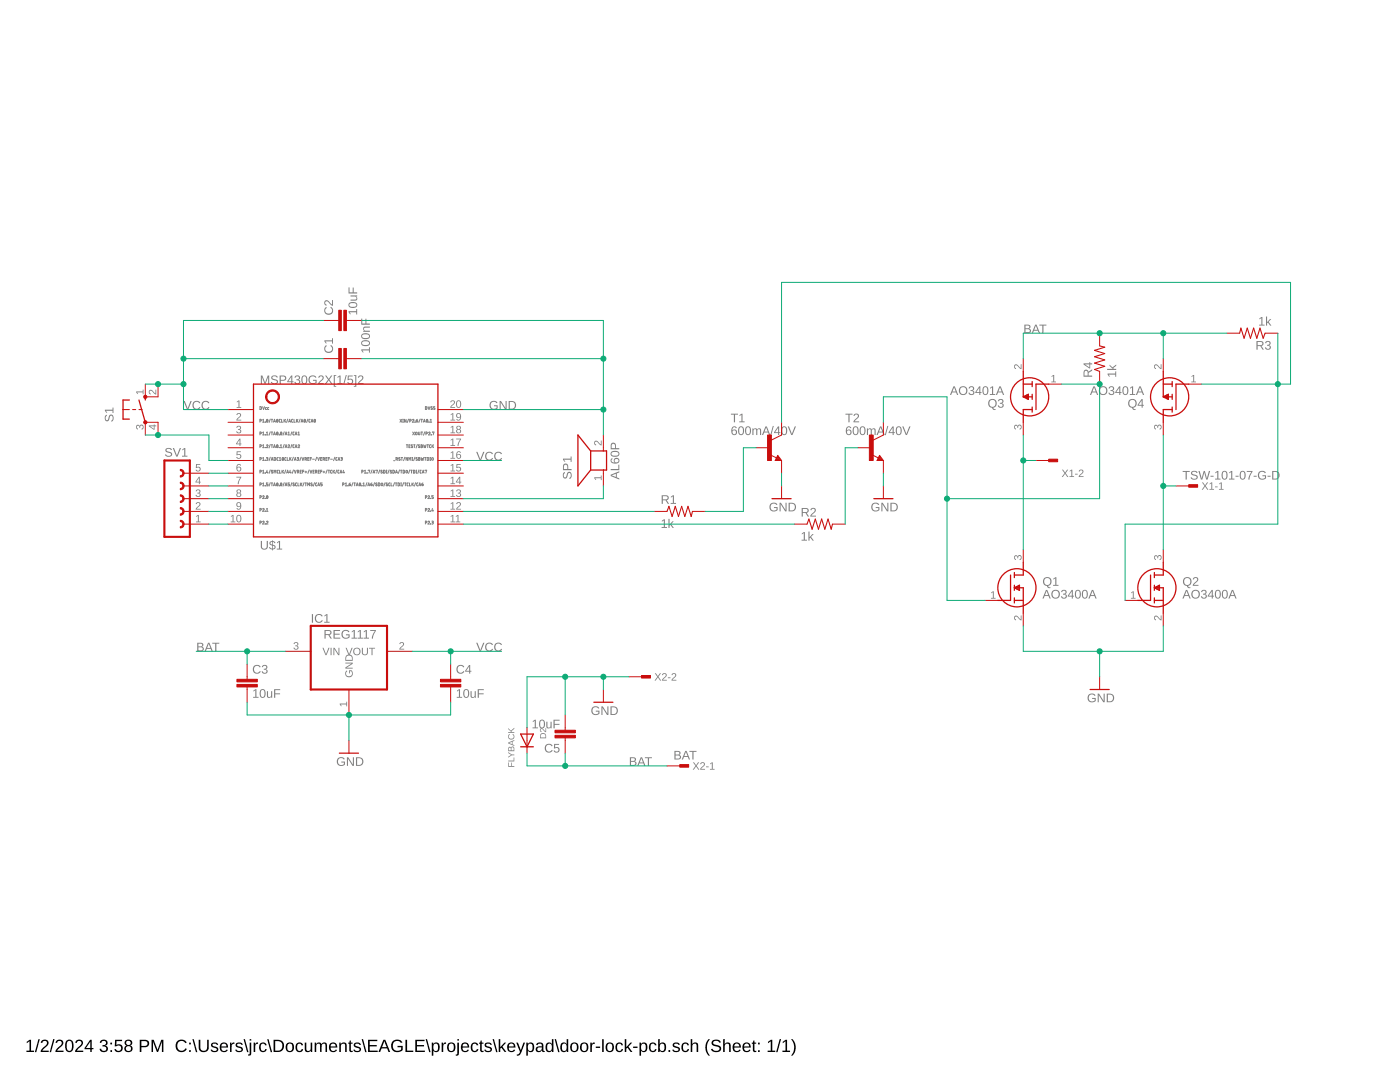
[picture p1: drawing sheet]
<svg xmlns="http://www.w3.org/2000/svg" width="279mm" height="216mm" viewBox="0 0 279 216" stroke-linecap="round" stroke-linejoin="round" font-family="sans-serif">
<path d="M5.3 207.9l.6-.4h.3v2.1h.6v.3h-1.5v-.3h.6v-1.8l-.6 .4zM7.7 207.3h.2l-.7 2.6h-.2zM8.4 207.6a.79 .79 0 0 1 1.2 .2 .79 .79 0 0 1-.4 1.1l-.7 .7h1.2v.3h-1.6a2.08 2.08 0 0 1 1-1.3 .48 .48 0 0 0 .1-.8 .48 .48 0 0 0-.7 .3h-.4zM10.6 207.3h.3l-.7 2.6h-.3zM11.3 207.6a.79 .79 0 0 1 1.3 .2 .79 .79 0 0 1-.5 1.1l-.7 .7h1.3v.3h-1.6a2.08 2.08 0 0 1 1-1.3 .48 .48 0 0 0 .1-.8 .48 .48 0 0 0-.8 .3h-.3zM13.4 207.6a.91 .91 0 0 1 1 .1 .91 .91 0 0 1 .3 1 .89 .89 0 0 1-.4 1.1 .89 .89 0 0 1-1.1-.2l-.2-.5v-.8zM13.5 207.8a1.65 1.65 0 0 0 .2 1.9h.1a1.12 1.12 0 0 0 .5-1.6l-.3-.4zM15.3 207.6a.79 .79 0 0 1 1.2 .2 .79 .79 0 0 1-.5 1.1l-.7 .7h1.3v.3h-1.6a2.08 2.08 0 0 1 1-1.3 .48 .48 0 0 0 .1-.8 .48 .48 0 0 0-.8 .3h-.3zM18 207.5h.3v1.6h.4v.3h-.4v.5h-.3v-.5h-1.1v-.3zM18 207.8l-.8 1.3h.8zM20.2 207.6a.74 .74 0 0 1 .9-.1 .74 .74 0 0 1 .2 1l-.3 .2a.66 .66 0 0 1 .5 .7 .66 .66 0 0 1-.8 .5l-.7-.3-.1-.3h.3a.49 .49 0 0 0 .7 .4 .49 .49 0 0 0 .2-.8l-.6-.1v-.3a.47 .47 0 0 0 .6-.2 .47 .47 0 0 0-.3-.6 .47 .47 0 0 0-.6 .4h-.3zM22 208h.4v.4h-.4zM22 209.6h.4v.3h-.4zM23 207.5h1.4v.2h-1.1l-.1 .8a.83 .83 0 0 1 1.1 .2 .83 .83 0 0 1-.1 1.1 .83 .83 0 0 1-1.1 0l-.3-.4 .3-.1a.55 .55 0 0 0 .8 .3 .55 .55 0 0 0 .1-.9 .55 .55 0 0 0-.8 .1h-.3zM25.1 207.6a.74 .74 0 0 1 .9-.1 .74 .74 0 0 1 .3 .9l-.3 .2a.71 .71 0 0 1 .4 1 .71 .71 0 0 1-1 .3 .66 .66 0 0 1-.6-.6 .66 .66 0 0 1 .5-.7l-.4-.3v-.4zM25.2 208.1a.45 .45 0 0 0 .9 0 .45 .45 0 0 0-.9 0zM25.1 209.2a.51 .51 0 0 0 1 0 .51 .51 0 0 0-1 0zM27.9 207.5a2.12 2.12 0 0 1 1.6 .2 .76 .76 0 0 1 .2 .8 .76 .76 0 0 1-.8 .5h-.7v.9h-.3zM28.2 207.7v1l1-.1a.49 .49 0 0 0 0-.8zM30.2 207.5h.5l.7 2.1 .8-2.1h.4v2.4h-.3v-2.1l-.8 2.1h-.2l-.8-2.1v2.1h-.3zM35.4 207.8a1.21 1.21 0 0 1 1.9 .2l-.4 .1a.87 .87 0 0 0-1.1-.3 .87 .87 0 0 0-.4 1.2 .84 .84 0 0 0 .7 .7 .84 .84 0 0 0 .9-.5l.3 .1a1.25 1.25 0 0 1-1.9 .4 1.25 1.25 0 0 1 0-1.9zM37.7 208h.4v.4h-.4zM37.7 209.6h.4v.3h-.4zM38.4 207.3h.3l.7 2.6h-.3zM39.7 207.5h.3v1.5a.68 .68 0 0 0 .7 .7 .68 .68 0 0 0 .6-.7v-1.5h.4v1.5a1.01 1.01 0 0 1-1 .9 1.01 1.01 0 0 1-1-.9zM42.3 208.1a.85 .85 0 0 1 1.2 .4h-.2a.39 .39 0 0 0-.5-.3 .39 .39 0 0 0-.3 .5l.2 .1a.67 .67 0 0 1 .7 .2 .67 .67 0 0 1 .1 .7 .91 .91 0 0 1-1.5-.2l.3-.1a.45 .45 0 0 0 .5 .4 .45 .45 0 0 0 .4-.6h-.1a.82 .82 0 0 1-1-.8zM44.1 208.3a.85 .85 0 0 1 1-.2 .85 .85 0 0 1 .4 .9h-1.3a.54 .54 0 0 0 .3 .7 .54 .54 0 0 0 .7-.3l.3 .1a.89 .89 0 0 1-1.2 .3 .89 .89 0 0 1-.4-1.1zM44.3 208.4l-.1 .4h1l-.3-.5zM45.9 208h.3v.4l.2-.3 .4-.1v.3h-.4l-.1 .3-.1 1.3h-.3zM47.2 208.1a.85 .85 0 0 1 1.2 .4h-.2a.39 .39 0 0 0-.5-.3 .39 .39 0 0 0-.3 .5l.2 .1a.67 .67 0 0 1 .7 .2 .67 .67 0 0 1 .1 .7 .91 .91 0 0 1-1.5-.2l.3-.1a.45 .45 0 0 0 .5 .4 .45 .45 0 0 0 .4-.6h-.1a.82 .82 0 0 1-1-.8zM48.6 207.3h.3l.7 2.6h-.3zM49.8 207.3h.3v.3h-.3zM49.8 208h.3v2.1a.45 .45 0 0 1-.6 .5v-.2l.3-.2zM50.6 208h.3v.4l.2-.3 .4-.1v.3h-.3l-.2 .3-.1 1.3h-.3zM51.9 208.3a.76 .76 0 0 1 1.3 .3h-.3a.48 .48 0 0 0-.6-.3 .48 .48 0 0 0-.3 .7 .48 .48 0 0 0 .3 .6 .48 .48 0 0 0 .6-.3l.3 .1a.79 .79 0 0 1-.9 .5 .79 .79 0 0 1-.6-.9zM53.3 207.3h.3l.7 2.6h-.3zM54.6 207.5h.8a1.22 1.22 0 0 1 1.3 1.1 1.22 1.22 0 0 1-1.2 1.3h-.9zM54.9 207.7v1.9h.6a.95 .95 0 0 0 .9-.9 .95 .95 0 0 0-1-1zM57.2 208.2a.89 .89 0 0 1 1.2-.1 .89 .89 0 0 1 .2 1.2 .89 .89 0 0 1-1.2 .6 .89 .89 0 0 1-.3-1.3zM57.6 208.3a.86 .86 0 0 0 .2 1.4 .79 .79 0 0 0 .5-.7 .79 .79 0 0 0-.5-.8zM59.2 208.3a.76 .76 0 0 1 1.3 .3h-.3a.48 .48 0 0 0-.7-.3 .48 .48 0 0 0-.2 .7 .48 .48 0 0 0 .2 .6 .48 .48 0 0 0 .7-.3l.3 .1a.79 .79 0 0 1-1 .5 .79 .79 0 0 1-.5-.9zM60.8 208h.3v1.2a.45 .45 0 0 0 .5 .5 .45 .45 0 0 0 .4-.6v-1.1h.3v1.9h-.3v-.3a.63 .63 0 0 1-.7 .3 .63 .63 0 0 1-.5-.6zM62.8 208h.3v.4a.58 .58 0 0 1 .5-.4 .58 .58 0 0 1 .6 .4 .58 .58 0 0 1 .7-.4 .58 .58 0 0 1 .4 .7v1.2h-.3l-.1-1.4a.41 .41 0 0 0-.5-.2 .41 .41 0 0 0-.2 .5v1.1h-.3v-1.4a.41 .41 0 0 0-.6-.2 .41 .41 0 0 0-.2 .5v1.1h-.3zM65.9 208.3a.85 .85 0 0 1 1-.2 .85 .85 0 0 1 .4 .9h-1.3a.54 .54 0 0 0 .3 .7 .54 .54 0 0 0 .7-.3l.3 .1a.89 .89 0 0 1-1.2 .3 .89 .89 0 0 1-.4-1.1zM66.1 208.4l-.1 .4h1l-.3-.5zM67.7 208h.3v.4a.63 .63 0 0 1 .7-.4 .63 .63 0 0 1 .5 .7v1.2h-.3v-1.2a.45 .45 0 0 0-.5-.5 .45 .45 0 0 0-.4 .6v1.1h-.3zM69.8 207.6h.2v.4h.4v.3h-.4v1.1l.1 .3h.3v.2h-.5l-.2-.2v-1.4h-.2v-.3h.2zM70.8 208.1a.85 .85 0 0 1 1.2 .4h-.3a.39 .39 0 0 0-.4-.3 .39 .39 0 0 0-.3 .5l.2 .1a.67 .67 0 0 1 .7 .2 .67 .67 0 0 1 .1 .7 .91 .91 0 0 1-1.5-.2l.3-.1a.45 .45 0 0 0 .5 .4 .45 .45 0 0 0 .4-.6h-.1a.82 .82 0 0 1-1-.8zM72.2 207.3h.3l.7 2.6h-.3zM73.5 207.5h1.8v.2h-1.5v.8h1.4v.3h-1.4v.8h1.6v.3h-1.9zM76.5 207.5h.4l1 2.4h-.4l-.2-.7h-1.2l-.2 .7h-.4zM76.7 207.7l-.5 1.2h1zM78.4 207.8a1.27 1.27 0 0 1 1.9 .2l-.3 .1a.93 .93 0 0 0-1.3-.2 .93 .93 0 0 0-.2 1.3 1.03 1.03 0 0 0 1.6 .2v-.4h-.8v-.3h1.1v.8a1.33 1.33 0 0 1-1.9 .2 1.33 1.33 0 0 1-.1-1.9zM80.9 207.5h.3v2.1h1.3v.3h-1.6zM82.9 207.5h1.8v.2h-1.5v.8h1.4v.3h-1.4v.8h1.6v.3h-1.9zM85 207.3h.2l.7 2.6h-.2zM86.2 208h.3v.3a.71 .71 0 0 1 .9-.2 .71 .71 0 0 1 .3 .9 .76 .76 0 0 1-.9 .9l-.3-.3v1h-.3zM86.7 208.3a.84 .84 0 0 0 .3 1.4 .83 .83 0 0 0 0-1.5zM88.1 208h.3v.4l.2-.3 .4-.1v.3h-.3l-.2 .3v1.3h-.4zM89.4 208.2a.89 .89 0 0 1 1.2-.1 .89 .89 0 0 1 .3 1.2 .89 .89 0 0 1-1.3 .6 .89 .89 0 0 1-.3-1.3zM89.8 208.3a.86 .86 0 0 0 .2 1.4 .79 .79 0 0 0 .6-.7 .79 .79 0 0 0-.5-.8zM91.3 207.3h.3v.3h-.3zM91.3 208h.3v2.1a.45 .45 0 0 1-.6 .5v-.2l.3-.2zM92.2 208.3a.85 .85 0 0 1 1-.2 .85 .85 0 0 1 .4 .9h-1.3a.54 .54 0 0 0 .3 .7 .54 .54 0 0 0 .7-.3l.3 .1a.89 .89 0 0 1-1.2 .3 .89 .89 0 0 1-.4-1.1zM92.4 208.4l-.1 .4h1l-.3-.5zM94.1 208.3a.76 .76 0 0 1 1.4 .3h-.4a.48 .48 0 0 0-.6-.3 .48 .48 0 0 0-.2 .7 .48 .48 0 0 0 .2 .6 .48 .48 0 0 0 .7-.3l.3 .1a.79 .79 0 0 1-1 .5 .79 .79 0 0 1-.6-.9zM95.9 207.6h.2v.4h.4v.3h-.4v1.1l.1 .3h.3v.2h-.5l-.1-.2-.1-1.4h-.2v-.3h.2zM96.9 208.1a.85 .85 0 0 1 1.2 .4h-.2a.39 .39 0 0 0-.5-.3 .39 .39 0 0 0-.3 .5l.2 .1a.67 .67 0 0 1 .7 .2 .67 .67 0 0 1 .1 .7 .91 .91 0 0 1-1.5-.2l.3-.1a.45 .45 0 0 0 .5 .4 .45 .45 0 0 0 .4-.6h-.1a.82 .82 0 0 1-1-.8zM98.3 207.3h.3l.7 2.6h-.3zM99.5 207.3h.3v1.6l.9-.9h.3l-.7 .8 .8 1.1h-.4l-.6-.8-.3 .1v.7h-.3zM101.4 208.3a.85 .85 0 0 1 1-.2 .85 .85 0 0 1 .5 .9h-1.4a.54 .54 0 0 0 .4 .7 .54 .54 0 0 0 .6-.3l.3 .1a.89 .89 0 0 1-1.2 .3 .89 .89 0 0 1-.4-1.1zM101.7 208.4l-.2 .4h1l-.3-.5zM103 208h.4l.5 1.6 .6-1.6h.3l-.7 1.9a.79 .79 0 0 1-1 .7v-.2h.4l.3-.5zM105 208h.3v.3a.71 .71 0 0 1 1-.2 .71 .71 0 0 1 .3 .9 .76 .76 0 0 1-.9 .9l-.4-.3v1h-.3zM105.6 208.3a.84 .84 0 0 0 .2 1.4 .83 .83 0 0 0 0-1.5zM107.2 208.1a.74 .74 0 0 1 .8-.1 .74 .74 0 0 1 .4 .6l.1 1 .2 .1v.2h-.4l-.2-.3a.63 .63 0 0 1-.7 .4 .63 .63 0 0 1-.5-.8 .63 .63 0 0 1 .8-.4h.4a.42 .42 0 0 0-.3-.6 .42 .42 0 0 0-.5 .3h-.3zM107.4 209.1a.39 .39 0 0 0 0 .6 .39 .39 0 0 0 .6-.2l.1-.5zM109 208.3a.67 .67 0 0 1 1.1 0v-1h.4v2.6h-.3l-.1-.3a.71 .71 0 0 1-.9 .3 .71 .71 0 0 1-.3-.9zM109.3 208.4a.91 .91 0 0 0 .3 1.3 .79 .79 0 0 0 .5-.7 .79 .79 0 0 0-.5-.8zM110.7 207.3h.3l.7 2.6h-.3zM112 208.3a.67 .67 0 0 1 1.1 0v-1h.3v2.6h-.3v-.3a.71 .71 0 0 1-.9 .3 .71 .71 0 0 1-.4-.9zM112.3 208.4a.91 .91 0 0 0 .3 1.3 .79 .79 0 0 0 .5-.7 .79 .79 0 0 0-.5-.8zM114 208.2a.89 .89 0 0 1 1.1-.1 .89 .89 0 0 1 .3 1.2 .89 .89 0 0 1-1.2 .6 .89 .89 0 0 1-.4-1.3zM114.3 208.3a.86 .86 0 0 0 .3 1.4 .79 .79 0 0 0 .5-.7 .79 .79 0 0 0-.5-.8zM116 208.2a.89 .89 0 0 1 1.1-.1 .89 .89 0 0 1 .3 1.2 .89 .89 0 0 1-1.2 .6 .89 .89 0 0 1-.4-1.3zM116.3 208.3a.86 .86 0 0 0 .3 1.4 .79 .79 0 0 0 .5-.7 .79 .79 0 0 0-.5-.8zM117.8 208h.3v.4l.2-.3 .4-.1v.3h-.3l-.2 .3-.1 1.3h-.3zM118.9 208.8h.9v.3h-.9zM120.2 207.3h.3v2.6h-.3zM121.1 208.2a.89 .89 0 0 1 1.1-.1 .89 .89 0 0 1 .3 1.2 .89 .89 0 0 1-1.2 .6 .89 .89 0 0 1-.4-1.3zM121.4 208.3a.86 .86 0 0 0 .3 1.4 .79 .79 0 0 0 .5-.7 .79 .79 0 0 0-.5-.8zM123 208.3a.76 .76 0 0 1 1.3 .3h-.3a.48 .48 0 0 0-.6-.3 .48 .48 0 0 0-.3 .7 .48 .48 0 0 0 .3 .6 .48 .48 0 0 0 .6-.3l.3 .1a.79 .79 0 0 1-.9 .5 .79 .79 0 0 1-.6-.9zM124.7 207.3h.3v1.6l.8-.9h.4l-.8 .8 .8 1.1h-.4l-.6-.8-.2 .1v.7h-.3zM126.4 208.8h.8v.3h-.8zM127.6 208h.3v.3a.71 .71 0 0 1 .9-.2 .71 .71 0 0 1 .4 .9 .76 .76 0 0 1-.9 .9l-.4-.3v1h-.3zM128.1 208.3a.84 .84 0 0 0 .3 1.4 .83 .83 0 0 0 0-1.5zM129.7 208.3a.76 .76 0 0 1 1.3 .3h-.3a.48 .48 0 0 0-.7-.3 .48 .48 0 0 0-.2 .7 .48 .48 0 0 0 .3 .6 .48 .48 0 0 0 .6-.3l.3 .1a.79 .79 0 0 1-.9 .5 .79 .79 0 0 1-.6-.9zM131.4 207.3h.3v1a.71 .71 0 0 1 .9-.2 .71 .71 0 0 1 .3 .9 .76 .76 0 0 1-.8 .9l-.4-.3-.1 .3h-.3zM131.9 208.3a.84 .84 0 0 0 .3 1.4 .83 .83 0 0 0 0-1.5zM133.4 209.5h.3v.4h-.3zM134.4 208.1a.85 .85 0 0 1 1.3 .4h-.3a.39 .39 0 0 0-.5-.3 .39 .39 0 0 0-.3 .5l.2 .1a.67 .67 0 0 1 .7 .2 .67 .67 0 0 1 .1 .7 .91 .91 0 0 1-1.4-.2l.2-.1a.45 .45 0 0 0 .6 .4 .45 .45 0 0 0 .3-.6h-.1a.82 .82 0 0 1-.9-.8zM136.2 208.3a.76 .76 0 0 1 1.3 .3h-.3a.48 .48 0 0 0-.7-.3 .48 .48 0 0 0-.2 .7 .48 .48 0 0 0 .2 .6 .48 .48 0 0 0 .7-.3l.3 .1a.79 .79 0 0 1-.9 .5 .79 .79 0 0 1-.6-.9zM137.8 207.3h.4l-.1 1.1a.63 .63 0 0 1 .8-.4 .63 .63 0 0 1 .4 .7v1.2h-.3v-1.2a.45 .45 0 0 0-.5-.5 .45 .45 0 0 0-.3 .6v1.1h-.4zM141.4 207.3h.3a2.48 2.48 0 0 0 0 3.3 1.06 1.06 0 0 1-.9-1 2.47 2.47 0 0 1 .6-2.3zM142.1 207.7a1.11 1.11 0 0 1 1.8 .3l-.4 .1a.63 .63 0 0 0-.6-.4 .63 .63 0 0 0-.6 .5l.7 .3a.75 .75 0 0 1 .9 .8 .75 .75 0 0 1-1 .6 .89 .89 0 0 1-1-.6h.3a.78 .78 0 0 0 .7 .4 .78 .78 0 0 0 .7-.4 1.74 1.74 0 0 0-1.3-.7l-.3-.4zM144.3 207.3h.3v1.1a.63 .63 0 0 1 .7-.4 .63 .63 0 0 1 .5 .7v1.2h-.3v-1.2a.45 .45 0 0 0-.5-.5 .45 .45 0 0 0-.4 .6v1.1h-.3zM146.4 208.3a.85 .85 0 0 1 1-.2 .85 .85 0 0 1 .5 .9h-1.4a.54 .54 0 0 0 .4 .7 .54 .54 0 0 0 .6-.3l.3 .1a.89 .89 0 0 1-1.2 .3 .89 .89 0 0 1-.4-1.1zM146.7 208.4l-.2 .4h1l-.3-.5zM148.4 208.3a.85 .85 0 0 1 1-.2 .85 .85 0 0 1 .4 .9h-1.3a.54 .54 0 0 0 .3 .7 .54 .54 0 0 0 .7-.3l.3 .1a.89 .89 0 0 1-1.2 .3 .89 .89 0 0 1-.4-1.1zM148.6 208.4l-.1 .4h1l-.3-.5zM150.4 207.6h.2v.4h.3v.3h-.3v1.1l.1 .3h.2v.2h-.5l-.1-.2v-1.4h-.3v-.3h.3zM151.3 208h.3v.4h-.3zM151.3 209.6h.3v.3h-.3zM153.3 207.9l.5-.4h.3v2.1h.6v.3h-1.5v-.3h.6v-1.8l-.5 .4zM155.6 207.3h.3l-.7 2.6h-.3zM156.2 207.9l.6-.4h.3v2.1h.6v.3h-1.6v-.3h.7v-1.8l-.6 .4zM157.9 207.3a1.06 1.06 0 0 1 .8 1.1 2.47 2.47 0 0 1-.5 2.2h-.3a2.48 2.48 0 0 0 0-3.3z" fill="#000"/>
<g fill="#808080">
<path d="M52.1 74.9h.3l.5 1.5 .5-1.5h.3v1.7h-.2v-1.5l-.5 1.5h-.2l-.5-1.5v1.5h-.2zM54.3 75a.8 .8 0 0 1 1.1 .3h-.2a.4 .4 0 0 0-.5-.3 .4 .4 0 0 0-.3 .5l.2 .1a.59 .59 0 0 1 .7 .2 .59 .59 0 0 1 0 .7l-.5 .2a.63 .63 0 0 1-.8-.5h.3a.46 .46 0 0 0 .5 .3 .46 .46 0 0 0 .4-.5l-.5-.1a.49 .49 0 0 1-.5-.3 .49 .49 0 0 1 .1-.6zM55.8 74.9h.7a.53 .53 0 0 1 .6 .5 .53 .53 0 0 1-.6 .6h-.5v.6h-.2zM56 75.1v.7h.7a.35 .35 0 0 0 0-.6zM58.1 74.9h.2v1.2h.3v.2h-.3v.3h-.2v-.3h-.8zM58.1 75.2l-.6 .9h.6zM59 75a.5 .5 0 0 1 .7 0 .5 .5 0 0 1 0 .7l-.2 .1a.51 .51 0 0 1 .3 .7 .51 .51 0 0 1-.8 .1l-.3-.4h.3a.35 .35 0 0 0 .4 .3 .35 .35 0 0 0 .2-.6h-.4v-.2a.33 .33 0 0 0 .4-.2 .33 .33 0 0 0-.2-.4 .33 .33 0 0 0-.4 .3h-.2zM60.4 75a.64 .64 0 0 1 .8 .1 .64 .64 0 0 1 .1 .7 .64 .64 0 0 1-.6 .9 .64 .64 0 0 1-.6-.9zM60.6 75.1a.97 .97 0 0 0 .1 1.4 .86 .86 0 0 0 0-1.4zM61.8 75.1a.9 .9 0 0 1 1.3 .2l-.2 .1a.68 .68 0 0 0-.9-.1 .68 .68 0 0 0-.1 1 .68 .68 0 0 0 1 .1l.1-.4h-.5v-.2h.7v.6a.94 .94 0 0 1-1.4 .1 .94 .94 0 0 1 0-1.4zM63.7 75a.55 .55 0 0 1 .8 .1 .55 .55 0 0 1-.3 .9l-.5 .5h.9v.1h-1.1l.1-.2 .4-.5a.37 .37 0 0 0 .4-.5 .37 .37 0 0 0-.6-.1l-.1 .1h-.2zM64.9 74.9h.2l.5 .7 .5-.7h.2l-.6 .8 .7 .9h-.3l-.5-.7-.5 .7h-.3l.7-.8zM66.6 74.8h.5v.2h-.3v2h.3v.2h-.5zM67.4 75.2l.6-.3v1.6h.4v.1h-1.1v-.1h.5v-1.4l-.4 .3zM69 74.8h.2l-.5 1.9h-.2zM69.4 74.9h1v.2h-.8v.6a.59 .59 0 0 1 .8 .2 .59 .59 0 0 1-.3 .8 .59 .59 0 0 1-.8-.4l.2-.1a.38 .38 0 0 0 .6 .2 .38 .38 0 0 0 .1-.6 .38 .38 0 0 0-.6 .1h-.2zM70.6 74.8h.5v2.4h-.5v-.2h.3v-2h-.3zM71.6 75a.55 .55 0 0 1 .9 .1 .55 .55 0 0 1-.3 .9l-.5 .5h.9v.1h-1.2l.1-.2 .5-.5a.37 .37 0 0 0 .3-.5 .37 .37 0 0 0-.6-.1l-.1 .1h-.2z"/>
<path d="M121.9 94.7l1.7-.7v.3l-.5 .2v.7l.5 .2v.3l-1.7-.7zM122.1 94.9l.8 .3v-.7zM121.9 93.6h1.5v-.9h.2v1.1h-1.7zM122 91.5l.2-.1v.2l-.1 .1a.47 .47 0 0 0 .1 .5 .47 .47 0 0 0 .5 .1 .55 .55 0 0 1 .1-.9 .55 .55 0 0 1 .8 .3 .55 .55 0 0 1-.4 .7 .87 .87 0 0 1-.9 .1 .87 .87 0 0 1-.4-.8zM122.7 91.9a.37 .37 0 0 0 .7 0 .37 .37 0 0 0-.7 0zM121.9 90.2a1.02 1.02 0 0 1 1.7 .4 .95 .95 0 0 1-.9 .6 .95 .95 0 0 1-.9-.7zM122.1 90.4a.66 .66 0 0 0 .3 .6 .66 .66 0 0 0 .7-.1 .36 .36 0 0 0 .3-.5 .36 .36 0 0 0-.4-.2h-.7zM122 88.5a.53 .53 0 0 1 .6-.1 .53 .53 0 0 1 .3 .5v.5h.7v.3h-1.7zM122.2 88.6l-.1 .8h.6v-.7z"/>
<path d="M72.1 69.7h1.5v-.4h.2v1.1h-.2v-.5h-1.3l.3 .4h-.2zM72.2 68.1a1.02 1.02 0 0 1 1.6 .4 .95 .95 0 0 1-.8 .6 .95 .95 0 0 1-.9-.6zM72.3 68.3a.66 .66 0 0 0 .4 .6 .66 .66 0 0 0 .7-.1 .36 .36 0 0 0 .3-.4 .36 .36 0 0 0-.5-.3h-.6zM72.2 66.7a1.02 1.02 0 0 1 1.6 .4 .95 .95 0 0 1-.8 .6 .95 .95 0 0 1-.9-.6zM72.3 66.9a.66 .66 0 0 0 .4 .6 .66 .66 0 0 0 .7-.1 .36 .36 0 0 0 .3-.4 .36 .36 0 0 0-.5-.3h-.6zM72.6 65.3l1.2-.1v.2h-.8a.32 .32 0 0 0-.4 .3 .32 .32 0 0 0 .5 .3h.7v.2h-1.3v-.2h.2l-.2-.3zM72.1 63.6h.2v1h.6v-1h.2v1h.7v.2h-1.7z"/>
<path d="M69.6 62.1h1.5v-.4h.2v1h-.2v-.4h-1.3l.2 .4h-.2zM69.6 60.5a1.02 1.02 0 0 1 1.7 .4 .95 .95 0 0 1-.9 .6 .95 .95 0 0 1-.9-.6zM69.8 60.7a.66 .66 0 0 0 .3 .6 .66 .66 0 0 0 .7-.1 .36 .36 0 0 0 .3-.5 .36 .36 0 0 0-.5-.2h-.6zM70 58.9h1.3v.2l-.2 .1a.44 .44 0 0 1 .2 .5 .44 .44 0 0 1-.5 .3h-.8v-.2h.8a.32 .32 0 0 0 .4-.4 .32 .32 0 0 0-.5-.2h-.7zM69.6 57.3h.2v1h.6v-.9h.2v.9h.7v.3h-1.7z"/>
<path d="M64.8 125.7h.8a.5 .5 0 0 1 .6 .4 .5 .5 0 0 1-.5 .6l.5 .7h-.2l-.5-.7h-.5v.7h-.2zM65 125.9v.6h.5a.32 .32 0 0 0 .4-.3 .32 .32 0 0 0-.4-.3zM66.6 125.7h1.3v.2h-1.1v.6h1v.1h-1v.6h1.1v.2h-1.3zM68.4 125.9a.9 .9 0 0 1 1.3 .2l-.2 .1a.68 .68 0 0 0-.9-.1 .68 .68 0 0 0-.1 1 .68 .68 0 0 0 1 .1l.1-.4h-.6v-.2h.8v.6a.94 .94 0 0 1-1.4 .1 .94 .94 0 0 1 0-1.4zM70.2 126l.6-.3v1.5h.4v.2h-1v-.2h.4v-1.3l-.4 .3zM71.4 126l.6-.3v1.5h.4v.2h-1v-.2h.4v-1.3l-.4 .3zM72.6 126l.6-.3v1.5h.4v.2h-1v-.2h.4v-1.3l-.4 .3zM73.9 125.7h1.1l-.5 1.1-.1 .6h-.2l.1-.4 .5-1.1h-.9z"/>
<path d="M50.6 137.8l.6-.3v1.6h.4v.1h-1.1v-.1h.5v-1.4l-.4 .3zM52.1 137.6a.64 .64 0 0 1 .7 0 .64 .64 0 0 1 .2 .8 .64 .64 0 0 1-.6 .9 .64 .64 0 0 1-.6-.9zM52.2 137.7a.97 .97 0 0 0 .2 1.4 .86 .86 0 0 0 0-1.4zM53.3 137.9h.2v.9a.32 .32 0 0 0 .3 .3 .32 .32 0 0 0 .3-.4v-.8h.2v1.3h-.2v-.2a.44 .44 0 0 1-.5 .2 .44 .44 0 0 1-.3-.4zM54.7 137.5h1.2v.2h-1v.6h1v.2h-1v.7h-.2z"/>
<path d="M91.2 137.8l.6-.3v1.6h.4v.1h-1v-.1h.4v-1.4l-.4 .3zM92.7 137.6a.64 .64 0 0 1 .8 0 .64 .64 0 0 1 .1 .8 .64 .64 0 0 1-.6 .9 .64 .64 0 0 1-.6-.9zM92.9 137.7a.97 .97 0 0 0 .1 1.4 .86 .86 0 0 0 0-1.4zM93.9 137.9h.2v.9a.32 .32 0 0 0 .4 .3 .32 .32 0 0 0 .2-.4v-.8h.3v1.3h-.2l-.1-.2a.44 .44 0 0 1-.5 .2 .44 .44 0 0 1-.3-.4zM95.3 137.5h1.3v.2h-1v.6h.9v.2h-.9v.7h-.3z"/>
<path d="M67.4 151.3a.9 .9 0 0 1 1.4 .2h-.2a.68 .68 0 0 0-1 0 .68 .68 0 0 0 0 1 .68 .68 0 0 0 .9 0l.1-.3h-.5v-.2h.7v.6a.94 .94 0 0 1-1.3 .1 .94 .94 0 0 1-.1-1.4zM69.2 151.1h.3l.9 1.5v-1.5h.2v1.7h-.2l-1-1.4v1.4h-.2zM71 151.1h.6a.86 .86 0 0 1 .9 .8 .86 .86 0 0 1-.8 .9h-.7zM71.3 151.3v1.3a.73 .73 0 0 0 1-.6 .73 .73 0 0 0-1-.7z"/>
<path d="M146.2 85.2l.2-.1a.5 .5 0 0 1 .6 .3h-.2l-.1-.1a.47 .47 0 0 0-.4 .1 .47 .47 0 0 0-.1 .5 .55 .55 0 0 1 .8 .1 .55 .55 0 0 1-.2 .8 .55 .55 0 0 1-.8-.4v-.7zM146.1 86.2a.4 .4 0 0 0 .8 0 .4 .4 0 0 0-.8 0zM147.6 85.2a.64 .64 0 0 1 .7 0 .64 .64 0 0 1 .2 .7 .64 .64 0 0 1-.6 .9 .64 .64 0 0 1-.6-.9zM147.7 85.3a.97 .97 0 0 0 .2 1.4 .86 .86 0 0 0 0-1.5zM149 85.2a.64 .64 0 0 1 .7 0 .64 .64 0 0 1 .2 .7 .64 .64 0 0 1-.6 .9 .64 .64 0 0 1-.6-.9zM149.1 85.3a.97 .97 0 0 0 .2 1.4 .86 .86 0 0 0 0-1.5zM150.1 85.5h.3v.2a.41 .41 0 0 1 .3-.2 .41 .41 0 0 1 .4 .2 .41 .41 0 0 1 .5-.2 .41 .41 0 0 1 .3 .4v.9h-.2v-1l-.3-.2-.2 .3-.1 .9h-.2v-1l-.1-.2-.2 .1-.2 .2v.9h-.2zM152.8 85.1h.2l.7 1.7h-.2l-.2-.5h-.8l-.2 .5h-.2zM152.9 85.3l-.3 .8h.6zM154.2 85h.2l-.5 1.8h-.2zM155.3 85.1h.2v1.1h.2v.2h-.2v.4h-.2v-.4h-.8zM155.3 85.3l-.6 .9h.6zM156.2 85.2a.64 .64 0 0 1 .7 0 .64 .64 0 0 1 .2 .7 .64 .64 0 0 1-.6 .9 .64 .64 0 0 1-.6-.9zM156.3 85.3a.97 .97 0 0 0 .2 1.4 .86 .86 0 0 0 0-1.5zM157.2 85.1h.3l.5 1.5 .6-1.5h.3l-.7 1.7h-.3z"/>
<path d="M169.1 85.2l.1-.1a.5 .5 0 0 1 .7 .3h-.2l-.1-.1a.47 .47 0 0 0-.5 .1 .47 .47 0 0 0-.1 .5 .55 .55 0 0 1 .9 .1 .55 .55 0 0 1-.3 .8 .55 .55 0 0 1-.7-.4l-.1-.7zM169 86.2a.37 .37 0 0 0 .7 0 .37 .37 0 0 0-.7 0zM170.4 85.2a.64 .64 0 0 1 .8 0 .64 .64 0 0 1 .2 .7 .64 .64 0 0 1-.6 .9 .64 .64 0 0 1-.6-.9zM170.6 85.3a.97 .97 0 0 0 .2 1.4 .86 .86 0 0 0 0-1.5zM171.8 85.2a.64 .64 0 0 1 .8 0 .64 .64 0 0 1 .1 .7 .64 .64 0 0 1-.6 .9 .64 .64 0 0 1-.6-.9zM172 85.3a.97 .97 0 0 0 .1 1.4 .86 .86 0 0 0 0-1.5zM173 85.5h.2v.2a.41 .41 0 0 1 .4-.2 .41 .41 0 0 1 .4 .2 .41 .41 0 0 1 .5-.2 .41 .41 0 0 1 .3 .4v.9h-.3v-1l-.2-.2-.3 .3v.9h-.2v-1l-.2-.2-.2 .1-.2 .2v.9h-.2zM175.6 85.1h.3l.7 1.7h-.3l-.2-.5h-.7l-.2 .5h-.3zM175.8 85.3l-.4 .8h.7zM177.1 85h.2l-.5 1.8h-.2zM178.1 85.1h.3v1.1h.2v.2h-.2v.4h-.3v-.4h-.8zM178.1 85.3l-.6 .9h.6zM179 85.2a.64 .64 0 0 1 .8 0 .64 .64 0 0 1 .2 .7 .64 .64 0 0 1-.6 .9 .64 .64 0 0 1-.6-.9zM179.2 85.3a.97 .97 0 0 0 .2 1.4 .86 .86 0 0 0 0-1.5zM180.1 85.1h.2l.6 1.5 .6-1.5h.2l-.7 1.7h-.2z"/>
<path d="M101.4 152.1h.2v.8h.4v-.7h.1v.7h.5v.1h-1.2zM101.4 151.8h1.1v-.7h.1v.8h-1.2zM101.4 150.1l.7 .4h.5v.2h-.5l-.7 .5v-.2l.6-.4-.6-.3zM101.6 149.1l.2-.1 .2 .2 .2-.2h.2l.2 .2v.7h-1.2zM101.6 149.2v.5h.3v-.5zM102.2 149.1l-.1 .6h.4v-.5zM101.4 148.2l1.2-.5v.1l-.3 .2v.5l.3 .2v.1l-1.2-.5zM101.5 148.3l.7 .2v-.5zM101.6 146.5h.1l.1 .1a.46 .46 0 0 0-.1 .7 .46 .46 0 0 0 .7 0 .46 .46 0 0 0-.1-.7v-.2a.62 .62 0 0 1 .2 .9 .62 .62 0 0 1-.9 .1 .62 .62 0 0 1 0-.9zM101.4 145.3l.6 .5 .6-.6v.2l-.5 .5 .1 .2h.4v.1h-1.2v-.1h.6l-.6-.6z"/>
<path d="M132.1 103.9l.6-.3v1.6h.4v.1h-1.1v-.1h.5v-1.4l-.4 .3zM133.4 103.5h.2v1.2l.6-.7h.3l-.6 .6 .6 .7h-.3l-.4-.6-.2 .2v.4h-.2z"/>
<path d="M160 106.4l.6-.2v1.5h.4v.2h-1v-.2h.4v-1.3l-.4 .2zM161.3 106.1h.3v1.1l.5-.6h.3l-.5 .5 .5 .8h-.2l-.5-.6-.1 .1v.5h-.3z"/>
<path d="M174.1 100.5a.9 .9 0 0 1 1.4 .2l-.3 .1a.68 .68 0 0 0-.9-.1 .68 .68 0 0 0-.1 1 .68 .68 0 0 0 1 .1l.1-.4h-.5v-.2h.7v.6a.94 .94 0 0 1-1.3 .1 .94 .94 0 0 1-.1-1.4zM175.9 100.3h.3l.9 1.5v-1.5h.2v1.7h-.3l-.9-1.4v1.4h-.2zM177.7 100.3h.6a.86 .86 0 0 1 .9 .8 .86 .86 0 0 1-.9 .9h-.6zM177.9 100.5v1.4a.73 .73 0 0 0 1-.7 .73 .73 0 0 0-1-.7z"/>
<path d="M153.8 100.5a.9 .9 0 0 1 1.4 .2l-.3 .1a.68 .68 0 0 0-.9-.1 .68 .68 0 0 0-.1 1 .68 .68 0 0 0 1 .1l.1-.4h-.5v-.2h.7v.6a.94 .94 0 0 1-1.4 .1 .94 .94 0 0 1 0-1.4zM155.6 100.3h.3l.9 1.5v-1.5h.2v1.7h-.3l-.9-1.4v1.4h-.2zM157.4 100.3h.6a.86 .86 0 0 1 .9 .8 .86 .86 0 0 1-.9 .9h-.6zM157.6 100.5v1.4a.73 .73 0 0 0 1-.7 .73 .73 0 0 0-1-.7z"/>
<path d="M118.2 141.2a.9 .9 0 0 1 1.4 .1l-.2 .1a.68 .68 0 0 0-1 0 .68 .68 0 0 0 0 .9 .68 .68 0 0 0 .9 .1l.1-.4h-.5v-.2h.7v.6a.94 .94 0 0 1-1.3 .1 .94 .94 0 0 1-.1-1.3zM120 140.9h.3l.9 1.5v-1.5h.2v1.8h-.3l-.9-1.5v1.5h-.2zM121.8 140.9h.6a.86 .86 0 0 1 .9 .9 .86 .86 0 0 1-.8 .9h-.7zM122.1 141.1v1.4a.73 .73 0 0 0 1-.7 .73 .73 0 0 0-1-.7z"/>
<path d="M106.3 143.9l.6-.3v1.5h.5v.2h-1.1v-.2h.4v-1.3l-.4 .3zM107.8 143.7a.64 .64 0 0 1 .8 0 .64 .64 0 0 1 .2 .8 .64 .64 0 0 1-.6 .9 .64 .64 0 0 1-.6-.9zM108 143.8a.97 .97 0 0 0 .2 1.4 .86 .86 0 0 0 0-1.4zM109 144h.3v.8a.32 .32 0 0 0 .3 .4 .32 .32 0 0 0 .3-.4v-.8h.2v1.3h-.2v-.2a.44 .44 0 0 1-.5 .2 .44 .44 0 0 1-.4-.4zM110.5 143.6h1.2v.2h-1v.6h1v.2h-1v.7h-.2z"/>
<path d="M236 94h1.4v.2h-.6v1.5h-.2v-1.5h-.6zM237.9 94.1a.8 .8 0 0 1 1.1 .2l-.2 .1a.4 .4 0 0 0-.5-.3 .4 .4 0 0 0-.3 .5l.2 .1a.59 .59 0 0 1 .7 .2 .59 .59 0 0 1 0 .7l-.6 .1a.63 .63 0 0 1-.7-.4l.2-.1a.46 .46 0 0 0 .6 .4 .46 .46 0 0 0 .3-.6l-.4-.1a.49 .49 0 0 1-.5-.3 .49 .49 0 0 1 .1-.5zM239.2 94h.2l.4 1.5 .4-1.5h.3l.4 1.5 .4-1.5h.2l-.5 1.7h-.3l-.4-1.5-.3 1.5h-.3zM241.6 94.9h.6v.2h-.6zM242.5 94.3l.7-.3v1.5h.4v.2h-1.1v-.2h.4v-1.3l-.4 .3zM244 94a.64 .64 0 0 1 .8 .1 .64 .64 0 0 1 .2 .7 .64 .64 0 0 1-.6 .9 .64 .64 0 0 1-.6-.9zM244.2 94.2a.97 .97 0 0 0 .2 1.3 .86 .86 0 0 0 0-1.4zM245.3 94.3l.6-.3v1.5h.4v.2h-1v-.2h.4v-1.3l-.4 .3zM246.6 94.9h.6v.2h-.6zM247.7 94a.64 .64 0 0 1 .7 .1 .64 .64 0 0 1 .2 .7 .64 .64 0 0 1-.6 .9 .64 .64 0 0 1-.6-.9zM247.8 94.2a.97 .97 0 0 0 .2 1.3 .86 .86 0 0 0 0-1.4zM248.8 94h1.2l-.5 1.1-.1 .6h-.3l.1-.5 .5-1h-.9zM250.2 94.9h.6v.2h-.6zM251.3 94.2a.9 .9 0 0 1 1.3 .2h-.2a.68 .68 0 0 0-.9 0 .68 .68 0 0 0-.1 .9 .68 .68 0 0 0 .9 .1l.2-.4h-.6v-.2h.8v.6a.94 .94 0 0 1-1.4 .1 .94 .94 0 0 1 0-1.3zM253 94.9h.6v.2h-.6zM253.9 94h.6a.86 .86 0 0 1 .9 .8 .86 .86 0 0 1-.9 .9h-.6zM254.1 94.2v1.3a.73 .73 0 0 0 1-.7 .73 .73 0 0 0-1-.6z"/>
<path d="M134.6 149.8l1 .1 .2 .1v.4l-.3 .2a.47 .47 0 0 1 .4 .6 .47 .47 0 0 1-.6 .4h-.7zM134.8 150v.6l.8-.2-.1-.3zM134.8 150.7v.7l.7-.1 .2-.1-.2-.4zM136.8 149.8h.2l.7 1.8h-.2l-.2-.6h-.8l-.2 .6h-.2zM136.9 150l-.3 .9h.6zM137.6 149.8h1.4v.2h-.6v1.6h-.2v-1.6h-.6z"/>
<path d="M208.7 117.7h.3l.7 1.7h-.2l-.2-.5h-.8l-.2 .5h-.3zM208.9 117.9l-.4 .8h.7zM209.7 118.6a.9 .9 0 0 1 1.8 0 .9 .9 0 0 1-1.8 0zM210.2 118.1a.69 .69 0 0 0 .1 1.1 .69 .69 0 0 0 1.1-.4 .69 .69 0 0 0-.7-.9zM211.9 117.8a.5 .5 0 0 1 .8 0 .5 .5 0 0 1 0 .7l-.2 .1a.51 .51 0 0 1 .3 .7 .51 .51 0 0 1-.8 .1l-.3-.4h.3a.35 .35 0 0 0 .4 .3 .35 .35 0 0 0 .2-.6h-.5v-.2a.33 .33 0 0 0 .5-.2 .33 .33 0 0 0-.2-.4 .33 .33 0 0 0-.4 .3l-.2-.1zM213.9 117.7h.2v1.2h.2v.1h-.2v.4h-.2v-.4h-.8zM213.9 118l-.6 .9h.6zM214.8 117.8a.64 .64 0 0 1 .7 0 .64 .64 0 0 1 .2 .8 .64 .64 0 0 1-.6 .9 .64 .64 0 0 1-.6-.9zM214.9 117.9a.97 .97 0 0 0 .2 1.4 .86 .86 0 0 0 0-1.4zM216.2 117.8a.64 .64 0 0 1 .7 0 .64 .64 0 0 1 .2 .8 .64 .64 0 0 1-.6 .9 .64 .64 0 0 1-.6-.9zM216.3 117.9a.97 .97 0 0 0 .2 1.4 .86 .86 0 0 0 0-1.4zM217.9 117.7h.3l.7 1.7h-.3l-.2-.5h-.8l-.2 .5h-.2zM218 117.9l-.3 .8h.7z"/>
<path d="M236.7 117.7h.2l.7 1.7h-.2l-.2-.5h-.8l-.2 .5h-.2zM236.8 117.9l-.3 .8h.6zM237.7 118.6a.9 .9 0 0 1 1.8 0 .9 .9 0 0 1-1.8 0zM238.1 118.1a.69 .69 0 0 0 .2 1.1 .69 .69 0 0 0 1-.4 .69 .69 0 0 0-.7-.9zM239.9 117.8a.5 .5 0 0 1 .7 0 .5 .5 0 0 1 0 .7l-.2 .1a.51 .51 0 0 1 .4 .7 .51 .51 0 0 1-.8 .1l-.3-.4h.2a.35 .35 0 0 0 .5 .3 .35 .35 0 0 0 .1-.6h-.4v-.2a.33 .33 0 0 0 .5-.2 .33 .33 0 0 0-.3-.4 .33 .33 0 0 0-.4 .3l-.2-.1zM241.8 117.7h.2v1.2h.3v.1h-.3v.4h-.2v-.4h-.8zM241.8 118l-.6 .9h.6zM242.7 117.8a.64 .64 0 0 1 .8 0 .64 .64 0 0 1 .1 .8 .64 .64 0 0 1-.6 .9 .64 .64 0 0 1-.5-.9zM242.9 117.9a.97 .97 0 0 0 .1 1.4 .86 .86 0 0 0 .1-1.4zM244.1 117.8a.64 .64 0 0 1 .8 0 .64 .64 0 0 1 .1 .8 .64 .64 0 0 1-.6 .9 .64 .64 0 0 1-.6-.9zM244.3 117.9a.97 .97 0 0 0 .1 1.4 .86 .86 0 0 0 0-1.4zM245.8 117.7h.3l.7 1.7h-.2l-.2-.5h-.8l-.2 .5h-.3zM246 117.9l-.4 .8h.7z"/>
<path d="M190.3 77.1h.2l.7 1.7h-.2l-.2-.5h-.8l-.2 .5h-.2zM190.4 77.3l-.3 .8h.6zM191.3 77.9a.9 .9 0 0 1 1.8 0 .9 .9 0 0 1-1.8 0zM191.8 77.4a.69 .69 0 0 0 .1 1.1 .69 .69 0 0 0 1-.4 .69 .69 0 0 0-.7-.8zM193.5 77.2a.5 .5 0 0 1 .7-.1 .5 .5 0 0 1 0 .8h-.1a.51 .51 0 0 1 .3 .8 .51 .51 0 0 1-.8 .1l-.3-.4 .2-.1a.35 .35 0 0 0 .5 .4 .35 .35 0 0 0 .1-.6l-.4-.1v-.2a.33 .33 0 0 0 .5-.1 .33 .33 0 0 0-.3-.5 .33 .33 0 0 0-.4 .3h-.2zM195.4 77.1h.2v1.1h.3v.2h-.3v.4h-.2v-.4h-.8zM195.4 77.3l-.6 .9h.6zM196.3 77.2a.64 .64 0 0 1 .8 0 .64 .64 0 0 1 .2 .7 .64 .64 0 0 1-.6 .9 .64 .64 0 0 1-.6-.9zM196.5 77.3a.97 .97 0 0 0 .2 1.4 .86 .86 0 0 0 0-1.5zM197.6 77.4l.6-.3v1.5h.4v.2h-1.1v-.2h.5v-1.3l-.4 .3zM199.4 77.1h.3l.7 1.7h-.2l-.2-.5h-.8l-.2 .5h-.3zM199.6 77.3l-.3 .8h.6z"/>
<path d="M218.2 77.1h.3l.7 1.7h-.3l-.2-.5h-.7l-.2 .5h-.3zM218.3 77.3l-.3 .8h.7zM219.2 77.9a.9 .9 0 0 1 1.8 0 .9 .9 0 0 1-1.8 0zM219.7 77.4a.69 .69 0 0 0 .1 1.1 .69 .69 0 0 0 1-.4 .69 .69 0 0 0-.6-.8zM221.4 77.2a.5 .5 0 0 1 .8-.1 .5 .5 0 0 1-.1 .8h-.1a.51 .51 0 0 1 .3 .8 .51 .51 0 0 1-.8 .1l-.3-.4 .2-.1a.35 .35 0 0 0 .5 .4 .35 .35 0 0 0 .2-.6l-.5-.1v-.2a.33 .33 0 0 0 .5-.1 .33 .33 0 0 0-.2-.5 .33 .33 0 0 0-.4 .3h-.3zM223.4 77.1h.2v1.1h.2v.2h-.2v.4h-.2v-.4h-.8zM223.4 77.3l-.6 .9h.6zM224.3 77.2a.64 .64 0 0 1 .7 0 .64 .64 0 0 1 .2 .7 .64 .64 0 0 1-.6 .9 .64 .64 0 0 1-.6-.9zM224.4 77.3a.97 .97 0 0 0 .2 1.4 .86 .86 0 0 0 0-1.5zM225.5 77.4l.6-.3v1.5h.5v.2h-1.1v-.2h.4v-1.3l-.4 .3zM227.4 77.1h.2l.7 1.7h-.2l-.2-.5h-.8l-.2 .5h-.2zM227.5 77.3l-.3 .8h.6z"/>
<path d="M221 74.5h1.6v-.4h.2v1.1h-.2v-.4h-1.3l.2 .3h-.2zM221.4 72.8l.6 .5 .8-.6v.3l-.6 .4 .1 .2h.5v.2h-1.8v-.2h1.1l-.7-.6z"/>
<path d="M251.3 63.5l.6-.2v1.5h.5v.2h-1.1v-.2h.4v-1.3l-.4 .2zM252.7 63.2h.2v1.1l.6-.6h.2l-.5 .5 .5 .8h-.2l-.5-.6-.1 .1v.5h-.2z"/>
<path d="M217.3 138.6a.9 .9 0 0 1 1.3 .2l-.2 .1a.68 .68 0 0 0-.9-.1 .68 .68 0 0 0-.1 1 .68 .68 0 0 0 1 0l.1-.3h-.6v-.2h.8v.6a.94 .94 0 0 1-1.4 .1 .94 .94 0 0 1 0-1.4zM219.1 138.4h.2l1 1.5v-1.5h.2v1.7h-.3l-.9-1.4v1.4h-.2zM220.9 138.4h.5a.86 .86 0 0 1 1 .8 .86 .86 0 0 1-.9 .9h-.6zM221.1 138.6v1.3a.73 .73 0 0 0 1-.6 .73 .73 0 0 0-1-.7z"/>
</g>
<g fill="none" stroke="#808080" stroke-width=".2">
<path d="M51.9 81.2h.3l-.1 .5h-.2zM51.9 84h.2v-.3h-.2v.5M51.9 86.5h.2v-.2l-.2-.1v.6M51.9 89.1l.2-.1v-.2h-.2v.5M51.9 91.6h.2v-.3h-.2v.6M51.9 94.1h.2v-.2l-.2-.1v.6M51.9 96.7h.2v-.3h-.2v.5M51.9 99.2h.2v-.2l-.2-.1v.6M52.4 99l.2-.1 .1 .2-.3 .4h.3M52.4 81.2l.2 .5 .2-.5M52.4 83.8l.2-.1v.5M52.4 86.3l.2-.1v.6"/>
<path d="M52.4 88.9l.2-.1v.5M52.4 91.4l.2-.1v.6M52.4 94l.2-.2v.6M52.4 96.5l.2-.1v.5M52.4 84.2h.3M52.4 86.8h.3M52.4 89.3h.3M52.4 91.9h.3M52.4 94.4h.3M52.4 96.9h.3M52.9 84.2h.1M52.9 86.7v.1"/>
<path d="M52.9 89.3h.1M52.9 91.8v.1M52.9 94.4h.1M52.9 96.9h.1M52.9 99.4v.1M52.9 91.9h.1M52.9 91.8h.1M52.9 99.5h.1M52.9 99.4h.1M53.2 88.9l.1-.1h.2l-.3 .5h.3M53.2 91.3l.3 .1-.3 .1M53.2 86.8h.3"/>
<path d="M53.2 86.3l.1-.1v.6M53.2 81.3l-.2 .1v.3h.2M53.3 83.7a.23 .23 0 0 1 .2 .3 .23 .23 0 0 1-.3 .2zM53.3 98.9a.23 .23 0 0 1 .2 .3 .23 .23 0 0 1-.3 .2zM53.3 93.8l-.1 .5h.3M53.3 91.5l.2 .3-.3 .1M53.4 94.1v.3M53.4 83.8l-.2 .3M53.4 99l-.2 .4M53.5 96.4h-.3v.2l.3 .2-.1 .1h-.2M53.6 81.3l-.2 .1v.3h.2M53.9 83.6l-.2 .7"/>
<path d="M53.9 86.2l-.2 .6M53.9 88.7l-.2 .7M53.9 91.2l-.2 .7M53.9 93.8l-.2 .7M53.9 96.3l-.2 .7M54.1 83.7h.3M54.1 86.2h.3M54.1 88.8h.3M54.1 91.9l.2-.6 .2 .6M54.1 96.4h.3M54.2 91.7h.2M54.3 83.7v.5"/>
<path d="M54.3 86.2v.6M54.3 88.8v.5M54.3 96.4v.5M54.4 93.9l-.3 .1 .3 .3h-.3M54.6 84.2l.2-.5 .2 .5M54.6 86.8l.2-.6 .2 .6M54.6 89.3l.2-.5 .2 .5M54.6 96.9l.2-.5 .2 .5M54.7 84.1h.2M54.7 86.6h.2M54.7 89.2h.2M54.7 96.8h.2"/>
<path d="M54.7 94.4v-.6l.2 .3 .2-.3v.6M54.7 91.3l.3 .1-.1 .4-.2 .1zM55.3 83.7a.23 .23 0 0 1 .2 .3 .23 .23 0 0 1-.3 .2zM55.3 86.2a.23 .23 0 0 1 .2 .3 .23 .23 0 0 1-.3 .2zM55.3 88.8a.23 .23 0 0 1 .2 .2 .23 .23 0 0 1-.3 .2zM55.3 96.4a.23 .23 0 0 1 .2 .2 .23 .23 0 0 1-.3 .3zM55.5 83.8l-.3 .3M55.5 86.3l-.3 .4M55.5 88.9l-.3 .3M55.5 96.5l-.3 .3M55.5 91.3l-.2 .1v.4l.2 .1M55.6 93.8l-.3 .2v.3l.3 .1"/>
<path d="M55.7 86.7v.1M55.7 89.3h.1M55.7 96.9h.1M55.8 91.9h.2M55.8 91.4l.1-.1v.6M55.8 93.8v.6h.2M55.9 89.3h.4M55.9 88.9l.2-.1v.5M56 83.7l-.3 .1v.4h.3M56 86.2a.23 .23 0 0 1 .3 .3 .23 .23 0 0 1-.3 .2zM56 96.4a.23 .23 0 0 1 .3 .2 .23 .23 0 0 1-.3 .3zM56.2 83.7v.5h.3"/>
<path d="M56.2 86.3l-.2 .4M56.2 96.5l-.2 .3M56.3 93.8v.6M56.4 91.3a.23 .23 0 0 1 .2 .3 .23 .23 0 0 1-.3 .2zM56.4 94.1l.2 .3M56.6 91.4l-.3 .3M56.6 93.8l-.3 .4M56.7 83.7v.5M56.7 86.2l-.2 .6M56.7 88.7l-.2 .7M56.7 96.3l-.2 .7M56.8 83.9l.2 .3"/>
<path d="M56.9 86.8l.2-.6 .2 .6M56.9 89.3l.2-.5 .2 .5M56.9 96.9l.2-.5 .2 .5M57 86.6h.2M57 89.2h.2M57 96.8h.2M57 83.7l-.3 .3M57 93.8l-.2 .7M57.1 91.3l-.3 .1 .1 .4 .2 .1M57.2 94.4l.2-.6 .2 .6M57.3 94.3h.2M57.3 91.3v.6h.3"/>
<path d="M57.4 83.6l-.2 .7M57.5 88.9l.2-.1 .1 .2-.3 .3h.3M57.5 86.8h.3M57.5 86.3l.1-.1v.6M57.6 84.2l.2-.5 .2 .5M57.7 84.1h.2M57.8 96.4h-.3v.2l.3 .1v.2h-.3M57.8 91.3v.6M57.9 93.8l-.1 .5h.3M57.9 91.5l.2 .4M58 94.1v.3M58.1 91.3l-.3 .3"/>
<path d="M58.3 86.2l-.3 .6M58.3 88.7l-.3 .7M58.3 96.3l-.3 .7M58.4 83.7l-.2 .1v.4h.2M58.5 91.2l-.2 .7M58.6 93.8l-.3 .7M58.7 83.7v.5h.2M58.7 86.2l-.2 .1v.4l.2 .1M58.7 88.8l-.2 .1v.4h.2M58.7 96.4l-.2 .1 .2 .4h-.3M58.7 91.9l.2-.6 .2 .6M58.8 93.8l.1 .6 .2-.6"/>
<path d="M58.8 91.7h.3M58.9 86.8l.2-.6 .2 .6M58.9 89.3l.2-.5 .2 .5M58.9 86.6h.3M58.9 89.2h.3M59.2 83.7v.5M59.2 96.4l-.2 .1v.4h.2M59.3 83.9l.2 .3M59.3 91.3l.3 .1-.2 .1M59.4 94.1h.1M59.5 91.5l.1 .3-.3 .1M59.5 83.7l-.3 .3"/>
<path d="M59.5 96.4v.5h.2M59.5 88.9l.1-.1h.2l-.3 .5h.3M59.5 86.8h.3M59.5 86.3l.1-.1v.6M59.5 94.1l.1-.2-.2-.1v.6M59.5 94.1l.2 .3M59.9 83.6l-.3 .7M59.9 94.1h.2M59.9 96.4v.5M60.1 96.6l.2 .3M60.1 84.2l.2-.5 .2 .5M60.1 91.2l-.3 .7"/>
<path d="M60.1 84.1h.3M60.2 93.8h-.3v.6h.3M60.3 91.3l.2 .6 .1-.6M60.3 96.4l-.4 .3M60.4 94.1h.2M60.6 93.8h-.2v.6M60.7 96.3l-.3 .7M60.7 83.7a.23 .23 0 0 1 .3 .3 .23 .23 0 0 1-.3 .2zM60.9 94.2h.3M60.9 91.6h.2l.1-.2-.3-.1v.6M60.9 96.4h.3M60.9 83.8l-.2 .3"/>
<path d="M61 96.4v.5M61 91.6l.2 .3M61 94v.4M61.4 96.9v-.5l.2 .3 .2-.3v.5M61.4 91.5h.2M61.4 83.6l-.2 .7M61.7 91.3h-.3v.6h.3M61.7 93.8l-.3 .7M61.9 93.8l.2 .6 .2-.6M61.9 83.7l-.2 .1v.4h.2M61.9 91.5h.3M62.1 84.2l.2-.5 .1 .5"/>
<path d="M62.1 84.1h.3M62.2 91.3h-.3v.6M62.3 96.4h-.2l-.1 .2 .3 .3h-.3M62.4 91.6h.3M62.5 94.1h.2M62.7 93.8h-.2v.6h.2M62.7 83.7a.23 .23 0 0 1 .3 .3 .23 .23 0 0 1-.3 .2zM62.8 96.3l-.3 .7M62.9 83.8l-.2 .3M62.9 94.1h.3v-.2l-.3-.1v.6M63.1 94.1l.2 .3M63.2 91.2l-.2 .7"/>
<path d="M63.2 96.4l-.2 .1v.4h.2M63.4 91.3l.2 .6 .2-.6M63.4 96.9l.2-.5 .2 .5M63.5 96.8h.2M63.5 94.1h.2M63.8 93.8h-.3v.6h.3M64 91.5h.2M64 94.1h.2M64.2 91.3h-.2v.6h.2M64.2 93.8h-.2v.6M64.3 96.4h-.3v.2l.3 .2v.1h-.3M64.5 94.2h.3"/>
<path d="M64.5 91.6h.2v-.3h-.2v.6M64.6 94v.4M64.7 91.6l.1 .3M65 91.5h.2M65.3 91.3h-.3v.6h.3M65.3 93.8l-.3 .7M65.5 93.8h.3M65.5 91.5h.3M65.6 93.8v.6M65.8 91.3h-.3v.6M66 91.6h.3M66.2 93.8l-.2 .2v.3l.2 .1"/>
<path d="M66.5 93.8v.6M66.6 94.1l.2 .3M66.8 93.8l-.3 .4M66.8 91.2l-.2 .7M67.2 93.8l-.2 .7M67.3 91.3l-.3 .1v.4l.3 .1M67.5 91.9l.1-.6 .2 .6M67.5 91.7h.3M67.7 93.8l-.3 .2v.3l.3 .1M67.9 94.4l.2-.6 .1 .6M67.9 94.3h.3M68 91.3l.3 .1-.2 .1"/>
<path d="M68.2 91.5l.1 .3-.3 .1M68.4 96.7h.2l.1-.2-.3-.1v.5M68.6 93.8l-.2 .5h.3M68.6 94.1v.3M68.9 96.9h.3M68.9 96.5l.2-.1v.5M69.4 96.9h.1M69.7 96.6l.3 .1v.2h-.3zM69.9 96.4l-.2 .2M70.4 96.3l-.2 .7M70.6 96.4h.3M70.8 96.4v.5"/>
<path d="M71.1 96.9l.2-.5 .2 .5M71.2 96.8h.2M71.8 96.4a.23 .23 0 0 1 .2 .2 .23 .23 0 0 1-.3 .3zM72 96.5l-.3 .3M72.2 94.1h.2l.1-.2-.3-.1v.6M72.2 96.9h.1M72.5 96.9h.3M72.5 96.5l.1-.1v.5M72.7 94.4h.3M72.7 94l.2-.2v.6M73.2 94.4h.1M73.2 96.3l-.2 .7"/>
<path d="M73.4 96.9l.2-.5 .2 .5M73.4 96.8h.3M73.5 93.9l.3-.1-.2 .6M74 96.6h.2l.1 .3h-.3zM74.2 96.4l-.2 .2M74.3 93.8l-.3 .7M74.4 94.4l.2-.6 .2 .6M74.5 94.3h.3M74.8 96.3l-.3 .7M75 93.9l.3-.1-.1 .6M75.2 96.4l-.2 .1 .2 .4h-.2M75.5 96.4l.3 .1-.1 .4h-.2z"/>
<path d="M75.8 93.8l-.3 .7M76.1 96.4h.2l.1 .1-.1 .4h-.2zM76.3 93.9l-.3 .1 .3 .3h-.3M76.5 93.8l.3 .1v.5h-.3zM76.9 96.3l-.3 .7M77.1 93.8h.1M77.1 94.4h.1M77.2 93.8v.6M77.3 96.4h-.2v.2l.2 .3h-.3M77.7 93.8l-.3 .7M77.8 96.4l-.2 .1v.4h.2M78 96.4v.5h.3"/>
<path d="M78.1 93.9l-.2 .1 .2 .3h-.2M78.4 93.8l.3 .1-.1 .5h-.2zM78.5 91.9h.3M78.7 96.3l-.2 .7M78.9 96.4h.3M78.9 94.4l.2-.6 .2 .6M79 94.3h.3M79 91.6h.3v-.2l-.3-.1v.6M79.1 96.4v.5M79.2 91.6l.1 .3M79.4 96.4l.3 .1v.4h-.3zM79.7 93.8l-.2 .7"/>
<path d="M79.8 83.7l.4 .5M79.8 91.4h-.2l.2 .4h-.3M79.9 93.8h.3M80 96.4h.1M80 96.9h.1M80.1 91.3h.2M80.1 96.4v.5M80.1 93.8v.6M80.2 83.7l-.4 .5M80.2 91.3v.6M80.4 83.7h.1M80.4 84.2h.1"/>
<path d="M80.4 83.7v.5M80.5 93.8l.2 .1v.5h-.2zM80.6 96.3l-.3 .7M80.7 96.4h.3M80.8 91.2l-.3 .7M80.9 96.4v.5M81 93.9h.3l-.1 .5-.2-.1zM81 83.7v.5l-.3-.5v.5M81.1 88.8h.3M81.2 88.8v.5M81.3 91.3v.6l-.3-.6v.6M81.5 96.4l-.3 .1 .1 .4h.2"/>
<path d="M81.5 83.6l-.2 .7M81.6 91.9v-.6l.2 .3 .2-.3v.6M81.6 89h.2M81.7 96.4v.5h.3M81.8 84h.2v-.3h-.2v.5M81.8 93.8l-.3 .7M81.9 88.8h-.3v.5h.3M82 93.8h.3M82.1 93.8v.6M82.2 96.4v.5M82.2 91.3h.2M82.2 91.9h.2"/>
<path d="M82.3 83.8a.15 .15 0 0 1 .2-.1 .15 .15 0 0 1 0 .2l-.2 .3h.3M82.3 91.3v.6M82.3 88.8l-.2 .1 .2 .4-.3-.1M82.3 96.6l.2 .3M82.4 86.2l.3 .6M82.5 93.8l.3 .1-.1 .5h-.2zM82.5 96.4l-.3 .3M82.5 88.8h.3M82.7 88.8v.5M82.7 86.2l-.3 .6M82.8 91.2l-.3 .7M82.8 84.2h.1"/>
<path d="M83 86.3l.1-.1 .1 .2-.1 .4-.1-.1zM83 96.3l-.3 .7M83.1 83.9l.3 .1-.1 .2h-.2zM83.1 93.8h.1M83.1 94.4h.1M83.1 93.8v.6M83.3 91.4l-.2-.1-.1 .2 .3 .3h-.3M83.3 88.7l-.3 .7M83.3 83.7l-.2 .2M83.4 96.4l-.2 .1v.4h.2M83.5 86.2l.1 .6 .2-.1v-.5M83.5 91.3l.3 .1-.1 .1 .1 .3-.1 .1h-.2z"/>
<path d="M83.5 91.5h.2M83.6 96.9l.2-.5 .2 .5M83.6 93.8l-.2 .7M83.7 96.8h.2M83.8 88.8h-.3v.1l.3 .4-.3-.1M83.8 83.6l-.2 .7M84 83.7h.3M84 88.8h.3l-.1 .2 .1 .2-.1 .1h-.2zM84 86.2h.3M84 89h.2M84.1 91.3l.1 .6 .1-.4 .1 .4 .1-.6M84.1 93.8l-.3 .2v.3l.3 .1"/>
<path d="M84.2 83.7v.5M84.2 96.6l.3 .1v.2h-.3zM84.2 86.2v.6M84.3 94.4l.2-.6 .1 .6M84.3 94.3h.3M84.4 96.4l-.2 .2M84.5 84.2l.2-.5 .2 .5M84.5 84.1h.3M84.5 88.8l.2 .5 .1-.4 .1 .4 .1-.5M84.7 91.3h.3M84.8 86.2l-.3 .6M84.8 93.9l.4-.1-.2 .6"/>
<path d="M84.9 91.3v.6M84.9 81.2h.3l-.1 .5h-.2zM84.9 99.2h.2l.1-.2-.3-.1v.6M85 86.5h.3v-.2l-.3-.1v.6M85.2 83.7a.23 .23 0 0 1 .2 .3 .23 .23 0 0 1-.3 .2zM85.2 88.8h.3M85.3 91.3l.3 .1-.1 .4-.2 .1zM85.3 83.8l-.2 .3M85.4 88.8v.5M85.4 99a.16 .16 0 0 1 .2-.1 .16 .16 0 0 1 .1 .3l-.3 .3h.3M85.4 81.2l.2 .5 .2-.5M85.5 86.3h.3l-.3 .5h.3"/>
<path d="M85.6 84.2h.1M85.8 91.3h.1M85.8 91.9h.1M85.8 84.2h.3M85.8 83.8l.2-.1v.5M85.9 91.3v.6M85.9 99.5h.1M86 88.8l-.3 .1v.4h.3M86 86.7h.1M86.2 91.4h.2v.4l-.3-.1zM86.2 88.8v.5M86.3 81.2l-.3 .1 .3 .3h-.3"/>
<path d="M86.3 86.3l.3-.1-.2 .6M86.3 89l.2 .3M86.5 98.9h-.3v.3l.3 .1v.1l-.3 .1M86.5 88.8l-.3 .3M86.8 81.2l-.3 .1 .3 .3h-.3M51.9 101.8l.2-.1v-.2h-.2v.5M51.9 104.3h.2v-.3h-.2v.6M52.4 101.6l.3-.1-.3 .5h.3M52.4 104.1h.3l-.3 .5h.3M52.9 102h.1M52.9 104.5v.1M52.9 104.6h.1"/>
<path d="M52.9 104.5h.1M53.2 104.1h.3l-.3 .5h.3M53.2 101.6l.1-.1v.5M53.2 102h.3M84.9 104.3h.2l.1-.2-.3-.1v.6M84.9 101.8l.2-.1 .1-.1-.3-.1v.5M85.4 104.1a.16 .16 0 0 1 .2-.1 .16 .16 0 0 1 .1 .2l-.3 .4h.3M85.4 101.6a.16 .16 0 0 1 .2-.1 .16 .16 0 0 1 .1 .2l-.3 .3h.3M85.9 102h.1M85.9 104.6h.1M86.2 104l.3 .1-.1 .1h-.2M86.3 101.5l-.1 .4h.3"/>
<path d="M86.3 104.2l.2 .2-.3 .2M86.4 101.8v.2"/>
</g>
<g fill="#808080">
<path d="M47.3 80.1l.5-.2v1.3h.3v.2h-.9v-.2h.4v-1.1l-.3 .2z"/>
<path d="M47.3 82.5a.5 .5 0 0 1 .8 .2 .5 .5 0 0 1-.4 .7l-.3 .4h.7v.1h-.9l.1-.3 .4-.4a.3 .3 0 0 0 .2-.5 .3 .3 0 0 0-.5 .1h-.2z"/>
<path d="M47.3 85.1a.43 .43 0 0 1 .7-.1 .43 .43 0 0 1-.2 .7 .39 .39 0 0 1 .4 .5 .39 .39 0 0 1-.5 .3l-.5-.3-.1-.1h.2a.3 .3 0 0 0 .4 .2 .3 .3 0 0 0 .2-.4l-.4-.1v-.2a.29 .29 0 0 0 .4-.1 .29 .29 0 0 0-.2-.4 .29 .29 0 0 0-.3 .3l-.2-.1z"/>
<path d="M47.2 90.1h.9v.1h-.7v.5a.5 .5 0 0 1 .7 .2 .5 .5 0 0 1-.3 .7 .5 .5 0 0 1-.7-.4l.5 .2a.34 .34 0 0 0 .3-.5 .34 .34 0 0 0-.5-.1h-.2z"/>
<path d="M47.2 95.1h.9l-.5 1.5h-.2l.1-.4 .5-.9h-.8z"/>
<path d="M39.2 103l.5-.2v1.3h.3v.1h-.9v-.1h.4v-1.2l-.3 .3z"/>
<path d="M39.2 100.3a.5 .5 0 0 1 .8 .2 .5 .5 0 0 1-.4 .7l-.3 .3h.7v.2h-.9l.1-.4 .4-.3a.3 .3 0 0 0 .2-.5 .3 .3 0 0 0-.5 .1h-.2z"/>
<path d="M39.2 97.8a.43 .43 0 0 1 .7-.1 .43 .43 0 0 1-.2 .7 .39 .39 0 0 1 .3 .5 .39 .39 0 0 1-.5 .3l-.4-.3-.1-.1 .2-.1a.3 .3 0 0 0 .4 .3 .3 .3 0 0 0 .2-.5h-.4v-.2a.29 .29 0 0 0 .4-.1 .29 .29 0 0 0-.2-.4 .29 .29 0 0 0-.4 .3l-.1-.1z"/>
<path d="M39.1 92.6h.9v.2h-.7v.4a.5 .5 0 0 1 .7 .2 .5 .5 0 0 1-.3 .7 .5 .5 0 0 1-.7-.4l.5 .2a.34 .34 0 0 0 .3-.4 .34 .34 0 0 0-.5-.1h-.2z"/>
<path d="M118.7 88.1a.78 .78 0 0 1 1.1 .5l.1 .1v-.8h.2v1l-.4-.1-.4-.5a.3 .3 0 0 0-.5-.1 .3 .3 0 0 0 .2 .5v.2l-.4-.3z"/>
<path d="M118.6 95.2h1.3v-.3h.2v.9h-.2v-.4h-1.1l.2 .4h-.2z"/>
<path d="M27.3 84.9l.4-.1 .2 .3a.4 .4 0 0 1 .5-.4 .4 .4 0 0 1 .3 .5l-.3 .5h-.1l-.1-.2a.3 .3 0 0 0 .3-.4 .3 .3 0 0 0-.5-.1v.4h-.2a.29 .29 0 0 0-.1-.4 .29 .29 0 0 0-.4 .2 .29 .29 0 0 0 .2 .3v.2l-.3-.3z"/>
<path d="M27.2 78.1h1.3v-.4h.1v1h-.1v-.4h-1.2l.3 .3h-.2z"/>
<path d="M29.8 77.9a.78 .78 0 0 1 1.1 .5l.1 .1v-.7h.2v.9l-.4-.1-.3-.4a.3 .3 0 0 0-.5-.2 .3 .3 0 0 0 .1 .5v.2l-.4-.3z"/>
<path d="M58.7 128.2a.43 .43 0 0 1 .7 0 .43 .43 0 0 1-.2 .7 .39 .39 0 0 1 .4 .4 .39 .39 0 0 1-.5 .3l-.5-.2v-.2h.2a.3 .3 0 0 0 .4 .3 .3 .3 0 0 0 .1-.5l-.4-.1v-.1a.29 .29 0 0 0 .4-.2 .29 .29 0 0 0-.2-.3 .29 .29 0 0 0-.3 .2h-.2z"/>
<path d="M79.8 128.2a.5 .5 0 0 1 .8 .2 .5 .5 0 0 1-.4 .7l-.3 .4h.8v.1h-1l.1-.3 .4-.4a.3 .3 0 0 0 .2-.5 .3 .3 0 0 0-.5 .1h-.2z"/>
<path d="M67.8 140.4h1.3v-.4h.2v.9h-.2v-.3h-1.1l.2 .3h-.2z"/>
<path d="M197.8 118.2l.5-.2v1.3h.4v.2h-.9v-.2h.3v-1.1l-.3 .2z"/>
<path d="M202.5 110.9l.4-.1 .2 .3a.4 .4 0 0 1 .5-.4 .4 .4 0 0 1 .3 .5l-.2 .5-.2 .1v-.2a.3 .3 0 0 0 .2-.4 .3 .3 0 0 0-.4-.2l-.1 .4h-.2a.29 .29 0 0 0-.1-.4 .29 .29 0 0 0-.4 .2 .29 .29 0 0 0 .3 .3v.2l-.4-.3z"/>
<path d="M202.5 123a.78 .78 0 0 1 1.1 .5l.1 .1v-.8h.2v1l-.4-.1-.4-.5a.3 .3 0 0 0-.5-.1 .3 .3 0 0 0 .2 .5v.2l-.4-.3z"/>
<path d="M225.7 118.2l.6-.2v1.3h.3v.2h-.9v-.2h.4v-1.1l-.4 .2z"/>
<path d="M230.4 110.9l.4-.1 .2 .3a.4 .4 0 0 1 .5-.4 .4 .4 0 0 1 .3 .5l-.2 .5-.2 .1v-.2a.3 .3 0 0 0 .3-.4 .3 .3 0 0 0-.5-.2l-.1 .4h-.1a.29 .29 0 0 0-.2-.4 .29 .29 0 0 0-.4 .2 .29 .29 0 0 0 .3 .3v.2l-.4-.3z"/>
<path d="M230.4 123a.78 .78 0 0 1 1.1 .5l.1 .1v-.8h.2v1l-.3-.1-.4-.5a.3 .3 0 0 0-.5-.1 .3 .3 0 0 0 .1 .5v.2l-.4-.3z"/>
<path d="M209.9 75.1l.5-.3v1.3h.3v.2h-.9v-.2h.4v-1.1l-.3 .2z"/>
<path d="M202.5 84.9l.4-.1 .2 .3a.4 .4 0 0 1 .5-.4 .4 .4 0 0 1 .3 .5l-.2 .5h-.2v-.2a.3 .3 0 0 0 .2-.4 .3 .3 0 0 0-.4-.1l-.1 .4h-.2a.29 .29 0 0 0-.1-.4 .29 .29 0 0 0-.4 .2 .29 .29 0 0 0 .3 .3v.2l-.4-.3z"/>
<path d="M202.5 72.8a.78 .78 0 0 1 1.1 .5l.1 .1v-.7h.2v.9l-.4-.1-.4-.4a.3 .3 0 0 0-.5-.2 .3 .3 0 0 0 .2 .5v.2l-.4-.3z"/>
<path d="M237.8 75.1l.5-.3v1.3h.4v.2h-.9v-.2h.3v-1.1l-.3 .2z"/>
<path d="M230.4 84.9l.4-.1 .2 .3a.4 .4 0 0 1 .5-.4 .4 .4 0 0 1 .3 .5l-.2 .5h-.2v-.2a.3 .3 0 0 0 .3-.4 .3 .3 0 0 0-.5-.1l-.1 .4h-.1a.29 .29 0 0 0-.2-.4 .29 .29 0 0 0-.4 .2 .29 .29 0 0 0 .3 .3v.2l-.4-.3z"/>
<path d="M230.4 72.8a.78 .78 0 0 1 1.1 .5l.1 .1v-.7h.2v.9l-.3-.1-.4-.4a.3 .3 0 0 0-.5-.2 .3 .3 0 0 0 .1 .5v.2l-.4-.3z"/>
<path d="M47.8 87.5h.2v1h.2v.2h-.2v.3h-.2v-.3h-.7zM47.8 87.7l-.5 .8h.5z"/>
<path d="M47.4 92.7l.5-.1 .2 .3-.5-.1-.2 .5a.47 .47 0 0 1 .7 .1 .47 .47 0 0 1-.2 .7 .47 .47 0 0 1-.7-.3v-.7zM47.3 93.6a.35 .35 0 0 0 .7 0 .35 .35 0 0 0-.7 0z"/>
<path d="M89.9 95.4l.6-.3v1.3h.3v.2h-.9v-.2h.4v-1.1l-.4 .3zM91.7 95.1h.2v1h.2v.2h-.2v.3h-.2v-.3h-.7zM91.7 95.3l-.5 .8h.5z"/>
<path d="M89.9 92.8l.6-.2v1.3h.3v.2h-.9v-.2h.4v-1.1l-.4 .2zM91.1 92.6h.8v.2h-.6v.4a.5 .5 0 0 1 .7 .2 .5 .5 0 0 1-.3 .7 .5 .5 0 0 1-.7-.4l.5 .2a.34 .34 0 0 0 .3-.4 .34 .34 0 0 0-.6-.1h-.1z"/>
<path d="M89.9 90.3l.6-.2v1.3h.3v.1h-.9v-.1h.4v-1.2l-.4 .3zM91.3 90.1h.5l.2 .2-.6-.1-.2 .6a.47 .47 0 0 1 .7 0 .47 .47 0 0 1-.2 .7 .47 .47 0 0 1-.6-.3v-.6zM91.2 91a.31 .31 0 0 0 .6 0 .31 .31 0 0 0-.6 0z"/>
<path d="M89.9 87.8l.6-.3v1.3h.3v.2h-.9v-.2h.4v-1.1l-.4 .2zM91 87.5h1l-.5 1.5h-.2l.1-.4 .4-.9h-.8z"/>
<path d="M89.9 85.2l.6-.2v1.3h.3v.1h-.9v-.1h.4v-1.1l-.4 .2zM91.2 85.1a.43 .43 0 0 1 .7-.1 .43 .43 0 0 1-.2 .7 .42 .42 0 0 1 .1 .6 .42 .42 0 0 1-.6 0 .42 .42 0 0 1 .1-.6l-.2-.2zM91.2 85.3a.3 .3 0 0 0 .6 0 .3 .3 0 0 0-.6 0zM91.2 86a.31 .31 0 0 0 .6 0 .31 .31 0 0 0-.6 0z"/>
<path d="M89.9 82.7l.6-.3v1.4h.3v.1h-.9v-.1h.4v-1.2l-.4 .3zM91.2 82.6a.54 .54 0 0 1 .6-.1 .54 .54 0 0 1 .2 .6 .54 .54 0 0 1-.2 .8 .54 .54 0 0 1-.7-.3l.5 .1 .2-.5a.47 .47 0 0 1-.7 .1 .47 .47 0 0 1 .1-.7zM91.2 82.9a.33 .33 0 0 0 .6 0 .33 .33 0 0 0-.6 0z"/>
<path d="M90 80a.5 .5 0 0 1 .8 .2 .5 .5 0 0 1-.5 .7l-.2 .3h.7v.2h-1l.2-.4 .4-.4a.3 .3 0 0 0 .2-.5 .32 .32 0 0 0-.6 .2h-.1zM91.2 80a.55 .55 0 0 1 .7 0 .55 .55 0 0 1 .1 .6 .55 .55 0 0 1-.5 .8 .55 .55 0 0 1-.5-.8zM91.4 80.1a.83 .83 0 0 0 .1 1.1 .73 .73 0 0 0 0-1.2z"/>
<path d="M47.3 97.8a.43 .43 0 0 1 .7-.1 .43 .43 0 0 1-.1 .7 .42 .42 0 0 1 .1 .6 .42 .42 0 0 1-.7 0 .42 .42 0 0 1 .1-.6l-.2-.3zM47.4 98a.27 .27 0 0 0 .5 0 .27 .27 0 0 0-.5 0zM47.3 98.7a.35 .35 0 0 0 .7 0 .35 .35 0 0 0-.7 0z"/>
<path d="M47.3 100.3a.54 .54 0 0 1 .7 0 .54 .54 0 0 1 .1 .6 .54 .54 0 0 1-.2 .7 .54 .54 0 0 1-.7-.2l.6 .1 .2-.5a.47 .47 0 0 1-.8 0 .47 .47 0 0 1 .1-.7zM47.3 100.7a.33 .33 0 0 0 .6 0 .33 .33 0 0 0-.6 0z"/>
<path d="M46.1 103l.5-.2v1.3h.4v.1h-1v-.1h.4v-1.2l-.3 .3zM47.4 102.8a.55 .55 0 0 1 .6 .1 .55 .55 0 0 1 .2 .6 .55 .55 0 0 1-.5 .7 .55 .55 0 0 1-.6-.7zM47.5 102.9a.83 .83 0 0 0 .2 1.2 .73 .73 0 0 0 0-1.2z"/>
<path d="M89.9 97.9l.6-.2v1.3h.3v.1h-.9v-.1h.4v-1.1l-.4 .2zM91.2 97.8a.43 .43 0 0 1 .7-.1 .43 .43 0 0 1-.2 .7 .39 .39 0 0 1 .3 .5 .39 .39 0 0 1-.5 .3l-.4-.3-.1-.1 .2-.1a.3 .3 0 0 0 .4 .3 .3 .3 0 0 0 .1-.5h-.3v-.2a.29 .29 0 0 0 .4-.1 .29 .29 0 0 0-.2-.4 .29 .29 0 0 0-.4 .3l-.2-.1z"/>
<path d="M89.9 100.5l.6-.3v1.3h.3v.2h-.9v-.2h.4v-1.1l-.4 .2zM91.2 100.3a.5 .5 0 0 1 .8 .2 .5 .5 0 0 1-.5 .7l-.3 .3h.8v.2h-1l.2-.4 .4-.3a.3 .3 0 0 0 .2-.5 .3 .3 0 0 0-.6 .1h-.2z"/>
<path d="M89.9 103l.6-.2v1.3h.3v.1h-.9v-.1h.4v-1.2l-.4 .3zM91 103l.5-.2v1.3h.4v.1h-1v-.1h.4v-1.2l-.3 .3z"/>
<path d="M52 107.9h.3v1.1a.48 .48 0 0 0 .5 .5 .48 .48 0 0 0 .4-.5v-1.1h.3v1.1a.71 .71 0 0 1-.7 .7 .71 .71 0 0 1-.8-.7zM53.9 108.1l.4-.1v-.2l.5 .3 .2 .3h-.2l-.4-.3v.6a.48 .48 0 0 1 .6 .5 .48 .48 0 0 1-.6 .4v.2h-.1v-.2l-.5-.2-.1-.2 .2-.1 .4 .4v-.7a.45 .45 0 0 1-.5-.2 .45 .45 0 0 1 .1-.5zM54.4 108.9v.6a.29 .29 0 0 0 .4-.3 .29 .29 0 0 0-.4-.3zM54 108.3v.2l.3 .2v-.6zM55.3 108.2l.6-.3v1.6h.4v.2h-1.1v-.2h.5v-1.4l-.4 .3z"/>
<path d="M39.7 95.1h.2v1h.2v.2h-.2v.3h-.2v-.3h-.7zM39.7 95.3l-.5 .8h.5z"/>
<path d="M33.2 89.5a.8 .8 0 0 1 1.1 .3h-.2a.4 .4 0 0 0-.5-.3 .4 .4 0 0 0-.3 .5l.2 .1a.59 .59 0 0 1 .7 .2 .59 .59 0 0 1 0 .7l-.6 .1a.63 .63 0 0 1-.7-.4h.2a.46 .46 0 0 0 .6 .3 .46 .46 0 0 0 .3-.5l-.4-.2a.49 .49 0 0 1-.5-.2 .49 .49 0 0 1 .1-.6zM34.5 89.4h.2l.6 1.5 .6-1.5h.2l-.7 1.7h-.2zM36.4 89.7l.6-.3v1.5h.4v.2h-1.1v-.2h.5v-1.3l-.4 .3z"/>
<path d="M112.5 94.3l.2-.1 .1 .2a.4 .4 0 0 0-.3 .5 .4 .4 0 0 0 .5 .3v-.2a.59 .59 0 0 1 .2-.7 .59 .59 0 0 1 .8 0l.1 .6a.63 .63 0 0 1-.4 .7l-.1-.2a.46 .46 0 0 0 .4-.6 .46 .46 0 0 0-.6-.3l-.1 .4a.49 .49 0 0 1-.5 .6 .49 .49 0 0 1-.5-.7zM112.5 92.7a.53 .53 0 0 1 .6-.2 .53 .53 0 0 1 .3 .6v.5h.7v.2h-1.7zM112.7 92.8l-.2 .8h.7v-.7zM112.4 91.5h1.5v-.4h.2v1.1h-.2v-.5h-1.3l.2 .4h-.2z"/>
<path d="M29.7 84.9h1v-.2h.1v.2h.4v.2h-.4v.7h-.1l-1-.7zM29.9 85.1l.8 .5v-.5z"/>
<path d="M21.1 82.8h.2v.2a.4 .4 0 0 0-.3 .5 .4 .4 0 0 0 .5 .3l.1-.2a.59 .59 0 0 1 .2-.7 .59 .59 0 0 1 .7 0l.2 .5a.63 .63 0 0 1-.5 .8v-.3a.46 .46 0 0 0 .3-.5 .46 .46 0 0 0-.5-.4l-.1 .5a.49 .49 0 0 1-.6 .6 .49 .49 0 0 1-.4-.7zM20.9 81.8h1.6v-.5h.1v1.1h-.1v-.4h-1.4l.3 .4h-.2z"/>
<path d="M65 69l.1-.1 .1 .2a.63 .63 0 0 0 0 .9 .63 .63 0 0 0 .9 0 .63 .63 0 0 0-.2-1l.1-.2a.87 .87 0 0 1 .3 1.3 .87 .87 0 0 1-1.3 .2 .87 .87 0 0 1 0-1.3zM64.7 67.9h1.6v-.4h.2v1.1h-.2v-.5h-1.4l.3 .4h-.2z"/>
<path d="M65 61.4l.1-.2 .1 .3a.63 .63 0 0 0 0 .9 .63 .63 0 0 0 .9 0 .63 .63 0 0 0-.2-1l.1-.2a.87 .87 0 0 1 .3 1.3 .87 .87 0 0 1-1.3 .1 .87 .87 0 0 1 0-1.2zM64.8 60a.82 .82 0 0 1 1.2 .6l.3 .2v-.9h.2v1.1l-.3-.1-.5-.4a.37 .37 0 0 0-.5-.4 .37 .37 0 0 0-.1 .6l.1 .1v.2l-.5-.3z"/>
<path d="M64.4 129.3h.2l.5 1.3 .5-1.3h.2l-.6 1.4h-.2zM66 129.3h.2v1.4h-.2zM66.5 129.3h.3l.8 1.2v-1.2h.1v1.4h-.2l-.8-1.2v1.2h-.2z"/>
<path d="M69 129.3h.2l.5 1.3 .5-1.3h.2l-.6 1.4h-.2zM70.4 130a.76 .76 0 0 1 1.5 0 .76 .76 0 0 1-1.5 0zM70.6 130a.57 .57 0 0 0 1.1 0 .57 .57 0 0 0-1.1 0zM72.2 129.3h.2v.9a.41 .41 0 0 0 .4 .4 .41 .41 0 0 0 .4-.4v-.9h.2v.9a.61 .61 0 0 1-.6 .6 .61 .61 0 0 1-.6-.6zM73.6 129.3h1.3v.1h-.6v1.3h-.2v-1.3h-.5z"/>
<path d="M69.1 133.9l.1-.1 .1 .2a.58 .58 0 0 0 0 .8 .58 .58 0 0 0 .8 0 .58 .58 0 0 0 0-.9h-.3v.5h-.1v-.7h.5a.78 .78 0 0 1 .1 1.1 .78 .78 0 0 1-1.1 .2 .78 .78 0 0 1-.1-1.1zM68.9 132.2h1.5v.3l-1.3 .7h1.3v.2h-1.5v-.2l1.3-.8h-1.3zM69.1 130.8a.76 .76 0 0 1 .8-.2 .76 .76 0 0 1 .5 .7v.6h-1.5v-.7zM69.2 131l-.1 .7h1.1a.63 .63 0 0 0-.2-.8 .63 .63 0 0 0-.8 .1z"/>
<path d="M62.2 122.5h.3v1.8h-.3zM63.1 122.7a.86 .86 0 0 1 1.3 .2l-.2 .1a.63 .63 0 0 0-1 0 .63 .63 0 0 0 .1 .9 .63 .63 0 0 0 .9-.2l.2 .1a.88 .88 0 0 1-1.3 .3 .88 .88 0 0 1 0-1.4zM64.7 122.8l.7-.3v1.6h.4v.2h-1.1v-.2h.4v-1.4l-.4 .3z"/>
<path d="M50.7 132.9a.86 .86 0 0 1 1.3 .2l-.2 .1a.63 .63 0 0 0-.9-.1 .63 .63 0 0 0 0 1 .63 .63 0 0 0 .9-.2l.2 .1a.88 .88 0 0 1-1.3 .2 .88 .88 0 0 1 0-1.3zM52.4 132.8a.5 .5 0 0 1 .8-.1 .5 .5 0 0 1 0 .8h-.2a.51 .51 0 0 1 .3 .8 .51 .51 0 0 1-.8 .1l-.3-.4h.3a.35 .35 0 0 0 .4 .3 .35 .35 0 0 0 .2-.6l-.5-.1v-.2a.33 .33 0 0 0 .5-.1 .33 .33 0 0 0-.2-.5 .33 .33 0 0 0-.4 .3h-.2z"/>
<path d="M91.3 132.9a.86 .86 0 0 1 1.4 .2l-.3 .1a.63 .63 0 0 0-.9-.1 .63 .63 0 0 0 0 1 .63 .63 0 0 0 1-.2l.2 .1a.88 .88 0 0 1-1.3 .2 .88 .88 0 0 1-.1-1.3zM93.6 132.7h.2v1.2h.3v.1h-.3v.4h-.2v-.4h-.8zM93.6 132.9l-.6 1h.6z"/>
<path d="M145.9 82.5h1.4v.2h-.6v1.6h-.2v-1.6h-.6zM147.6 82.8l.6-.3v1.6h.4v.2h-1.1v-.2h.5v-1.3l-.4 .2z"/>
<path d="M168.7 82.5h1.4v.2h-.6v1.6h-.2v-1.6h-.6zM170.5 82.6a.55 .55 0 0 1 .9 .2 .55 .55 0 0 1-.3 .8l-.5 .5h.9v.2h-1.2l.1-.3 .5-.5a.37 .37 0 0 0 .3-.5 .37 .37 0 0 0-.6-.1v.1h-.3z"/>
<path d="M107.9 146.4a.63 .63 0 0 1 .7-.1 .63 .63 0 0 1 .4 .6v.4h-1.2zM108 146.6l-.1 .6h1a.53 .53 0 0 0-.2-.7 .53 .53 0 0 0-.7 .1zM107.8 145.4a.86 .86 0 0 1 1.1 .5v-.6h.1v.8l-.7-.5a.24 .24 0 0 0-.4-.1 .24 .24 0 0 0 .2 .4v.2l-.3-.3z"/>
<path d="M132.1 98.8h.8a.5 .5 0 0 1 .6 .4 .5 .5 0 0 1-.5 .6l.5 .7h-.2l-.5-.7h-.5v.7h-.2zM132.3 99v.6h.5a.32 .32 0 0 0 .4-.3 .32 .32 0 0 0-.4-.3zM133.9 99.1l.6-.3v1.6h.4v.1h-1.1v-.1h.5v-1.4l-.4 .3z"/>
<path d="M160 101.4h.8a.5 .5 0 0 1 .6 .4 .5 .5 0 0 1-.4 .5l.5 .8h-.3l-.4-.7h-.6v.7h-.2zM160.2 101.5v.7h.6a.32 .32 0 0 0 .4-.3 .32 .32 0 0 0-.4-.4zM161.9 101.5a.55 .55 0 0 1 .8 .1 .55 .55 0 0 1-.3 .8l-.4 .5h.8v.2h-1.1l.1-.3 .4-.5a.37 .37 0 0 0 .4-.5 .37 .37 0 0 0-.6-.1l-.1 .1h-.2z"/>
<path d="M108.9 148.6a.86 .86 0 0 1 1.4 .2l-.2 .1a.63 .63 0 0 0-1 0 .63 .63 0 0 0 .1 .9 .63 .63 0 0 0 .9-.2l.2 .1a.88 .88 0 0 1-1.3 .3 .88 .88 0 0 1-.1-1.4zM110.6 148.4h1v.2h-.8v.6a.59 .59 0 0 1 .8 .2 .59 .59 0 0 1-.4 .8 .59 .59 0 0 1-.7-.4l.2-.1a.38 .38 0 0 0 .6 .2 .38 .38 0 0 0 0-.6 .38 .38 0 0 0-.5 .1h-.3z"/>
<path d="M239.9 96.3h.2l.4 .5 .4-.5h.2l-.5 .7 .6 .7h-.3l-.4-.6-.5 .6h-.2l.6-.7zM241.4 96.5l.5-.2v1.3h.4v.1h-.9v-.1h.3v-1.2l-.3 .3zM242.5 97.1h.5v.1h-.5zM243.3 96.5l.5-.2v1.3h.4v.1h-.9v-.1h.3v-1.2l-.3 .3z"/>
<path d="M211.9 93.7h.3l.4 .6 .4-.6h.2l-.5 .7 .5 .8h-.2l-.4-.7-.5 .7h-.2l.6-.8zM213.5 94l.5-.3v1.3h.4v.2h-1v-.2h.4v-1.1l-.3 .2zM214.6 94.5h.5v.2h-.5zM215.4 93.8a.5 .5 0 0 1 .8 .2 .5 .5 0 0 1-.4 .7l-.3 .3h.8v.2h-1l.1-.4 .4-.3a.3 .3 0 0 0 .2-.5 .3 .3 0 0 0-.5 .1h-.2z"/>
<path d="M138.3 152.1h.2l.4 .6 .4-.6h.2l-.5 .7 .6 .8h-.2l-.5-.7-.4 .7h-.3l.6-.8zM139.9 152.2a.5 .5 0 0 1 .8 .2 .5 .5 0 0 1-.5 .7l-.3 .3h.8v.2h-1l.2-.4 .4-.3a.3 .3 0 0 0 .1-.5 .3 .3 0 0 0-.5 .1h-.2zM140.9 152.9h.5v.2h-.5zM141.7 152.4l.5-.3v1.3h.4v.2h-.9v-.2h.4v-1.1l-.4 .2z"/>
<path d="M130.7 134.3h.2l.4 .6 .4-.6h.2l-.5 .7 .6 .8h-.3l-.4-.6-.5 .6h-.2l.6-.8zM132.3 134.4a.5 .5 0 0 1 .7 .2 .5 .5 0 0 1-.4 .7l-.3 .3h.8v.2h-1l.1-.3 .4-.4a.3 .3 0 0 0 .2-.5 .3 .3 0 0 0-.5 .1h-.2zM133.3 135.2h.5v.1h-.5zM134.2 134.4a.5 .5 0 0 1 .7 .2 .5 .5 0 0 1-.4 .7l-.3 .3h.8v.2h-1l.1-.3 .4-.4a.3 .3 0 0 0 .2-.5 .3 .3 0 0 0-.5 .1h-.2z"/>
<path d="M208.4 115.4a.89 .89 0 0 1 1.4 .2 .89 .89 0 0 1-.6 1.3l.1 .2 .3 .1v.1h-.5a.55 .55 0 0 0-.6-.5 1 1 0 0 1-.1-1.4zM208.5 115.5a.69 .69 0 0 0 .2 1.1 .69 .69 0 0 0 1-.4 .69 .69 0 0 0-.7-.9zM210.2 115.5l.6-.3v1.5h.4v.2h-1v-.2h.4v-1.3l-.4 .3z"/>
<path d="M236.3 115.4a.89 .89 0 0 1 1.4 .2 .89 .89 0 0 1-.6 1.3l.1 .2 .4 .1v.1h-.5a.55 .55 0 0 0-.7-.5 1 1 0 0 1-.1-1.4zM236.5 115.5a.69 .69 0 0 0 .1 1.1 .69 .69 0 0 0 1-.4 .69 .69 0 0 0-.7-.9zM238.2 115.3a.55 .55 0 0 1 .9 .1 .55 .55 0 0 1-.3 .8l-.5 .5h.9v.2h-1.2l.1-.3 .5-.5a.37 .37 0 0 0 .3-.5 .37 .37 0 0 0-.6-.1v.1h-.3z"/>
<path d="M197.4 79.8a.89 .89 0 0 1 1.4 .3 .89 .89 0 0 1-.6 1.3l.2 .2h.3v.2l-.5-.1a.55 .55 0 0 0-.6-.5 1 1 0 0 1-.2-1.4zM197.6 80a.69 .69 0 0 0 .1 1.1 .69 .69 0 0 0 1-.4 .69 .69 0 0 0-.6-.9zM199.3 79.7a.5 .5 0 0 1 .8 0 .5 .5 0 0 1 0 .7l-.2 .1a.51 .51 0 0 1 .3 .7 .51 .51 0 0 1-.8 .1l-.3-.4h.3a.35 .35 0 0 0 .4 .3 .35 .35 0 0 0 .2-.6h-.5v-.2a.33 .33 0 0 0 .5-.2 .33 .33 0 0 0-.2-.4 .33 .33 0 0 0-.4 .3h-.2z"/>
<path d="M225.4 79.8a.89 .89 0 0 1 1.4 .3 .89 .89 0 0 1-.6 1.3l.1 .2h.3v.2l-.5-.1a.55 .55 0 0 0-.6-.5 1 1 0 0 1-.1-1.4zM225.5 80a.69 .69 0 0 0 .1 1.1 .69 .69 0 0 0 1.1-.4 .69 .69 0 0 0-.7-.9zM227.8 79.6h.2v1.2h.3v.2h-.3v.3h-.2v-.3h-.8zM227.8 79.9l-.6 .9h.6z"/>
<path d="M216.4 73.9l.5-.1 .3 .4 .8-.5v.3l-.8 .4v.5h.8v.3h-1.8zM216.5 74.1l-.1 .8h.7l-.1-.8-.3-.1zM216.2 72.5h1.2v-.2h.2v.2h.4v.2h-.4v.8h-.2l-1.2-.8zM216.5 72.7l.9 .6v-.6z"/>
<path d="M250.8 68.1h.8a.5 .5 0 0 1 .6 .3 .5 .5 0 0 1-.5 .6l.5 .8h-.2l-.5-.7h-.5v.7h-.2zM251 68.2v.7h.5a.32 .32 0 0 0 .4-.4 .32 .32 0 0 0-.4-.3zM252.7 68.1a.5 .5 0 0 1 .7 0 .5 .5 0 0 1 0 .7l-.2 .1a.51 .51 0 0 1 .3 .7 .51 .51 0 0 1-.8 .1l-.3-.4h.3a.35 .35 0 0 0 .4 .3 .35 .35 0 0 0 .2-.5l-.4-.1v-.2a.33 .33 0 0 0 .4-.2 .33 .33 0 0 0-.2-.4 .33 .33 0 0 0-.4 .3h-.2z"/>
<path d="M97.9 80.2a.9 .9 0 0 1 1.4 .2l-.2 .1a.68 .68 0 0 0-1-.1 .68 .68 0 0 0 0 1 .68 .68 0 0 0 .9 .1l.1-.4h-.5v-.2h.7v.6a.94 .94 0 0 1-1.3 .1 .94 .94 0 0 1-.1-1.4zM99.7 80h.3l.9 1.5v-1.5h.2v1.7h-.3l-.9-1.4v1.4h-.2zM101.5 80h.6a.86 .86 0 0 1 .9 .8 .86 .86 0 0 1-.8 .9h-.7zM101.7 80.2v1.3a.73 .73 0 0 0 1.1-.6 .73 .73 0 0 0-1.1-.7z"/>
<path d="M36.6 80h.3l.5 1.5 .6-1.5h.3l-.7 1.7h-.3zM38.6 80.2a.86 .86 0 0 1 1.4 .2l-.2 .1a.63 .63 0 0 0-1-.1 .63 .63 0 0 0 .1 1 .63 .63 0 0 0 .9-.2l.2 .1a.88 .88 0 0 1-1.3 .3 .88 .88 0 0 1-.1-1.4zM40.4 80.2a.86 .86 0 0 1 1.4 .2l-.2 .1a.63 .63 0 0 0-1-.1 .63 .63 0 0 0 .1 1 .63 .63 0 0 0 .9-.2l.2 .1a.88 .88 0 0 1-1.3 .3 .88 .88 0 0 1-.1-1.4z"/>
<path d="M95 90.2h.3l.6 1.5 .5-1.5h.3l-.7 1.7h-.3zM97 90.4a.86 .86 0 0 1 1.4 .2h-.2a.63 .63 0 0 0-1 0 .63 .63 0 0 0 .1 .9 .63 .63 0 0 0 .9-.1l.2 .1a.88 .88 0 0 1-1.3 .2 .88 .88 0 0 1-.1-1.3zM98.8 90.4a.86 .86 0 0 1 1.4 .2h-.2a.63 .63 0 0 0-1 0 .63 .63 0 0 0 .1 .9 .63 .63 0 0 0 .9-.1l.2 .1a.88 .88 0 0 1-1.3 .2 .88 .88 0 0 1-.1-1.3z"/>
<path d="M95 128.3h.3l.6 1.5 .5-1.5h.3l-.7 1.7h-.3zM97 128.5a.86 .86 0 0 1 1.4 .2h-.2a.63 .63 0 0 0-1 0 .63 .63 0 0 0 .1 .9 .63 .63 0 0 0 .9-.2l.2 .1a.88 .88 0 0 1-1.3 .3 .88 .88 0 0 1-.1-1.3zM98.8 128.5a.86 .86 0 0 1 1.4 .2h-.2a.63 .63 0 0 0-1 0 .63 .63 0 0 0 .1 .9 .63 .63 0 0 0 .9-.2l.2 .1a.88 .88 0 0 1-1.3 .3 .88 .88 0 0 1-.1-1.3z"/>
<path d="M39.4 128.3h.9l.2 .1 .1 .4-.3 .3a.47 .47 0 0 1 .4 .5 .47 .47 0 0 1-.6 .4h-.7zM39.6 128.4v.6l.7-.2v-.3zM39.6 129.2v.6h.6l.2-.2-.1-.4zM41.5 128.3h.3l.7 1.7h-.3l-.2-.5h-.7l-.2 .5h-.3zM41.7 128.4l-.4 .9h.7zM42.4 128.3h1.4v.1h-.6v1.6h-.3v-1.6h-.5z"/>
<path d="M125.7 151.1h1l.2 .2v.4l-.3 .2a.47 .47 0 0 1 .4 .6 .47 .47 0 0 1-.6 .3h-.7zM125.9 151.3v.5l.8-.1-.1-.4zM125.9 152v.6h.7l.2-.1-.2-.5zM127.9 151.1h.2l.7 1.7h-.2l-.2-.5h-.8l-.2 .5h-.2zM128 151.3l-.3 .8h.6zM128.7 151.1h1.4v.2h-.6v1.5h-.2v-1.5h-.6z"/>
<path d="M204.4 64.8h1l.2 .2v.3l-.3 .3a.47 .47 0 0 1 .4 .6 .47 .47 0 0 1-.6 .3h-.7zM204.7 65v.5l.7-.2-.1-.3zM204.7 65.7v.6h.6l.2-.2-.2-.4zM206.6 64.8h.3l.7 1.7h-.3l-.2-.5h-.8l-.2 .5h-.2zM206.7 65l-.3 .8h.6zM207.4 64.8h1.4v.2h-.6v1.5h-.2v-1.5h-.6z"/>
</g>
<g fill="none" stroke="#c90d0c" stroke-width=".25">
<path d="M25.8 79.8h-1.2v3.8h1.2M27.7 79.8l1.3 4.5M29 79.2v.6M50.6 76.6h36.8v30.5h-36.8zM204.2 76.6h1.8M204.2 74.1v5.1M204.2 79.2h1.8M204.2 79.2l1-.5v1zM204.4 79.1h.8M204.5 79.3h.7M204.9 78.9h.3M204.9 79.5h.3"/>
<path d="M206 76.1v1.1M206 78.7v1M209.3 76.6h-2.5v5.1M232.2 76.6h1.7M232.2 74.1v5.1M232.2 79.2h1.7M232.2 79.2l1-.5v1zM232.3 79.1h.9M232.4 79.3h.8M232.8 78.9h.4M232.9 79.5h.3M233.9 76.1v1.1"/>
<path d="M233.9 78.7v1M237.2 76.6h-2.5v5.1M117.9 90h3.2v3.8h-3.2M117.9 90v3.8M117.9 90l-2.6-3.2v10.2l2.6-3.2M154.1 99.5h3.8M155.2 91.4l.1 .2h-.3l.2-.5 .5 .7h-.7M174.4 99.5h3.8M175.5 91.4l.2 .2h-.4l.2-.5 .5 .7h-.7M206 81.7h-1.8v2.6M206 81.2v1M233.9 81.7h-1.7v2.6"/>
<path d="M233.9 81.2v1M201.7 114.7v5.1h-2.6M202.4 117.3h1.8v5M202.4 119.8h1.8M202.4 114.2v1.1M202.4 116.8v1M202.4 119.3v1M202.4 117.3l1.1-.5v1zM202.8 117.1h.7M202.9 117.5h.6M203.3 116.9h.2M203.4 117.8h.1"/>
<path d="M204.2 112.2v2.5h-1.8M229.6 114.7v5.1h-2.5M230.4 119.8h1.8M230.4 117.3h1.8v5M230.4 114.2v1.1M230.4 116.8v1M230.4 119.3v1M230.4 117.3l1-.5v1zM230.8 117.1h.6M230.9 117.5h.5M231.2 116.9h.2M231.3 117.8h.1"/>
<path d="M232.2 112.2v2.5h-1.8M217.6 137.6h3.8M67.7 150.3h3.8M103.9 146.5h2.5l-1.2 2.5zM103.9 149h2.5M118.5 140.1h3.8"/>
<circle cx="205.5" cy="79.2" r="3.8"/>
<circle cx="233.4" cy="79.2" r="3.8"/>
<circle cx="202.9" cy="117.3" r="3.8"/>
<circle cx="230.9" cy="117.3" r="3.8"/>
</g>
<g fill="#c90d0c" stroke="#c90d0c" stroke-width=".2">
<path d="M53.4 78.2a1.39 1.39 0 0 1 2.2 .3 1.39 1.39 0 0 1-.8 2 1.39 1.39 0 0 1-1.8-1.3h.3a1.14 1.14 0 0 1 1.6-1 1.14 1.14 0 0 1 .2 2 1.14 1.14 0 0 1-1.8-.7v-.3h-.3z" fill-rule="evenodd"/>
<path d="M36 98.7a.76 .76 0 0 1 .8 .8 .76 .76 0 0 1-.8 .8v-.3a.51 .51 0 0 0 .5-.5 .51 .51 0 0 0-.5-.5z" fill-rule="evenodd"/>
<path d="M36 101.3a.76 .76 0 0 1 .8 .7 .76 .76 0 0 1-.8 .8v-.2a.51 .51 0 0 0 .5-.6 .51 .51 0 0 0-.5-.5z" fill-rule="evenodd"/>
<path d="M36 103.8a.76 .76 0 0 1 .8 .8 .76 .76 0 0 1-.8 .7v-.2a.51 .51 0 0 0 .5-.5 .51 .51 0 0 0-.5-.5z" fill-rule="evenodd"/>
<path d="M36 93.7a.76 .76 0 0 1 .8 .7 .76 .76 0 0 1-.8 .8v-.3a.51 .51 0 0 0 .5-.5 .51 .51 0 0 0-.5-.5z" fill-rule="evenodd"/>
<path d="M36 96.2a.76 .76 0 0 1 .8 .8 .76 .76 0 0 1-.8 .7v-.2a.51 .51 0 0 0 .5-.5 .51 .51 0 0 0-.5-.5z" fill-rule="evenodd"/>
<circle cx="29" cy="84.3" r=".33"/>
<circle cx="29" cy="79.2" r=".33"/>
</g>
<g fill="none" stroke="#c90d0c" stroke-width=".2">
<path d="M29 76.6v2.6h2.5v-2.6M64.6 71.6h3M64.6 63.9h3M69.1 71.6h3.1M69.1 63.9h3.1M204.2 71.6v2.5M209.3 76.6h2.5M219.5 66.5v2.5M219.5 74.1v2.5M232.2 71.6v2.5M237.2 76.6h2.6M244.9 66.5h2.5"/>
<path d="M252.5 66.5h2.5M24.6 81.7h1.2M26.5 81.7h.6M27.7 81.7h.7M29 86.8v-2.5h2.5v2.5M36.6 94.4h5.1M36.6 97h5.1M36.6 99.5h5.1M45.5 81.7h5.1M45.5 84.3h5.1M45.5 86.8h5.1M45.5 89.3h5.1"/>
<path d="M45.5 91.9h5.1M45.5 94.4h5.1M45.5 97h5.1M45.5 99.5h5.1M87.4 81.7h5.1M87.4 84.3h5.1M87.4 86.8h5.1M87.4 89.3h5.1M87.4 91.9h5.1M87.4 94.4h5.1M87.4 97h5.1M87.4 99.5h5.1"/>
<path d="M120.4 86.8v3.2M120.4 93.8v3.2M150.9 89.3h2.5M153.7 90.8l1.3 .6M155.2 90.9l.8 1h-1.3zM156 84.3v2.5l-2.1 1M156 91.9v2.5M156 97v2.5M171.2 89.3h2.6M174.1 90.8l1.2 .6M175.5 90.9l.8 1h-1.3zM176.3 84.3v2.5l-2 1"/>
<path d="M176.3 91.9v2.5M176.3 97v2.5M204.2 84.3v2.5M206.8 91.9h2.5M232.2 84.3v2.5M234.7 97h2.5M36.6 102h5.1M36.6 104.6h5.1M45.5 102h5.1M45.5 104.6h5.1M87.4 102h5.1M87.4 104.6h5.1"/>
<path d="M130.6 102h2.5M138.2 102h2.5M158.5 104.6h2.6M166.1 104.6h2.6M196.6 119.8h2.5M204.2 109.7v2.5M224.5 119.8h2.6M232.2 109.7v2.5M49.3 132.5v3.1M49.3 137.1v3M56.9 130h5.1M69.6 137.6v5.1"/>
<path d="M77.2 130h5.1M89.9 132.5v3.1M89.9 137.1v3M120.4 137.6v2.5M125.5 135h2.5M204.2 122.3v2.6M219.5 135v2.6M232.2 122.3v2.6M69.6 147.7v2.6M105.2 145.2v5.1M112.8 142.7v3M112.8 147.2v3.1"/>
<path d="M133.1 152.8h2.6"/>
</g>
<path d="M32.8 91.9h5.1v15.2h-5.1zM62 124.9h15.2v12.7h-15.2z" fill="none" stroke="#c90d0c" stroke-width=".42"/>
<g fill="#c90d0c" stroke="#c90d0c" stroke-width=".2">
<path d="M68.6 69.5h.5v4.1h-.5z"/>
<path d="M67.6 69.5h.5v4.1h-.5z"/>
<path d="M68.6 61.9h.5v4.1h-.5z"/>
<path d="M67.6 61.9h.5v4.1h-.5z"/>
<path d="M47.3 136.6h4.1v.5h-4.1z"/>
<path d="M47.3 135.6h4.1v.5h-4.1z"/>
<path d="M87.9 136.6h4.1v.5h-4.1z"/>
<path d="M87.9 135.6h4.1v.5h-4.1z"/>
<path d="M153.2 86.8h.7v5.1h-.7z"/>
<path d="M173.5 86.8h.8v5.1h-.8z"/>
<path d="M110.8 145.7h4v.5h-4z"/>
<path d="M110.8 146.7h4v.5h-4z"/>
<path d="M237.2 96.7h1.8v.5h-1.8z"/>
<path d="M209.3 91.6h1.8v.5h-1.8z"/>
<path d="M135.7 152.6h1.7v.5h-1.7z"/>
<path d="M128 134.8h1.8v.5h-1.8z"/>
</g>
<path d="M219.5 69l1 .3-2.1 .6 2.1 .6-2.1 .7 2.1 .6-2.1 .7 2.1 .6-2.1 .6 1.1 .4M247.4 66.5l.2-1 .7 2 .6-2 .7 2 .6-2 .6 2 .7-2 .6 2 .4-1M133.1 102l.4-1 .6 2.1 .7-2.1 .6 2.1 .6-2.1 .7 2.1 .6-2.1 .6 2.1 .3-1.1M161.1 104.6l.3-1 .7 2 .6-2 .6 2 .7-2 .6 2 .6-2 .7 2 .2-1" fill="none" stroke="#c90d0c" stroke-width=".21"/>
<g fill="none" stroke="#0dab76" stroke-width=".2">
<path d="M29 76.6h7.6M36.6 71.6h28M64.6 63.9h-28v17.8h8.9M72.2 63.9h48.2v22.9M72.2 71.6h48.2M211.8 76.6h7.7v22.9h-30.5M232.2 66.5v5.1M239.8 76.6h17.8v-20.3h-101.6v28M244.9 66.5h-40.7v5.1M255 66.5v38.1h-30.5v15.2M29 86.8h12.7v5.1h3.8M41.7 99.5h3.8"/>
<path d="M41.7 97h3.8M41.7 94.4h3.8M92.5 81.7h27.9M92.5 91.9h7.6M120.4 97v2.5h-27.9M150.9 89.3h-2.5v12.7h-7.7M156 94.4v2.6M171.2 89.3h-2.5v15.3M176.3 84.3v-5.1h12.7v40.6h7.6M176.3 94.4v2.6M204.2 86.8v22.9M204.2 91.9h2.6"/>
<path d="M232.2 86.8v22.9M232.2 97h2.5M41.7 104.6h3.8M41.7 102h3.8M92.5 104.6h66M92.5 102h38.1M39.2 130h17.7M49.3 130v2.5M82.3 130h17.8M89.9 130v2.5M112.8 135v7.7M120.4 135v2.6"/>
<path d="M125.5 135h-20.3v10.2M204.2 124.9v5.1h28v-5.1M219.5 130v5M49.3 140.1v2.6h40.6v-2.6M69.6 142.7v5M105.2 150.3v2.5h27.9M112.8 150.3v2.5"/>
</g>
<g fill="#0dab76" stroke="#0dab76" stroke-width=".2">
<circle cx="120.4" cy="81.7" r=".51"/>
<circle cx="120.4" cy="71.6" r=".51"/>
<circle cx="69.6" cy="142.7" r=".51"/>
<circle cx="112.8" cy="135" r=".51"/>
<circle cx="120.4" cy="135" r=".51"/>
<circle cx="219.5" cy="130" r=".51"/>
<circle cx="31.5" cy="76.6" r=".51"/>
<circle cx="36.6" cy="76.6" r=".51"/>
<circle cx="36.6" cy="71.6" r=".51"/>
<circle cx="89.9" cy="130" r=".51"/>
<circle cx="31.5" cy="86.8" r=".51"/>
<circle cx="49.3" cy="130" r=".51"/>
<circle cx="112.8" cy="152.8" r=".51"/>
<circle cx="219.5" cy="66.5" r=".51"/>
<circle cx="232.2" cy="66.5" r=".51"/>
<circle cx="255" cy="76.6" r=".51"/>
<circle cx="219.5" cy="76.6" r=".51"/>
<circle cx="189" cy="99.5" r=".51"/>
<circle cx="204.2" cy="91.9" r=".51"/>
<circle cx="232.2" cy="97" r=".51"/>
</g>
</svg>
